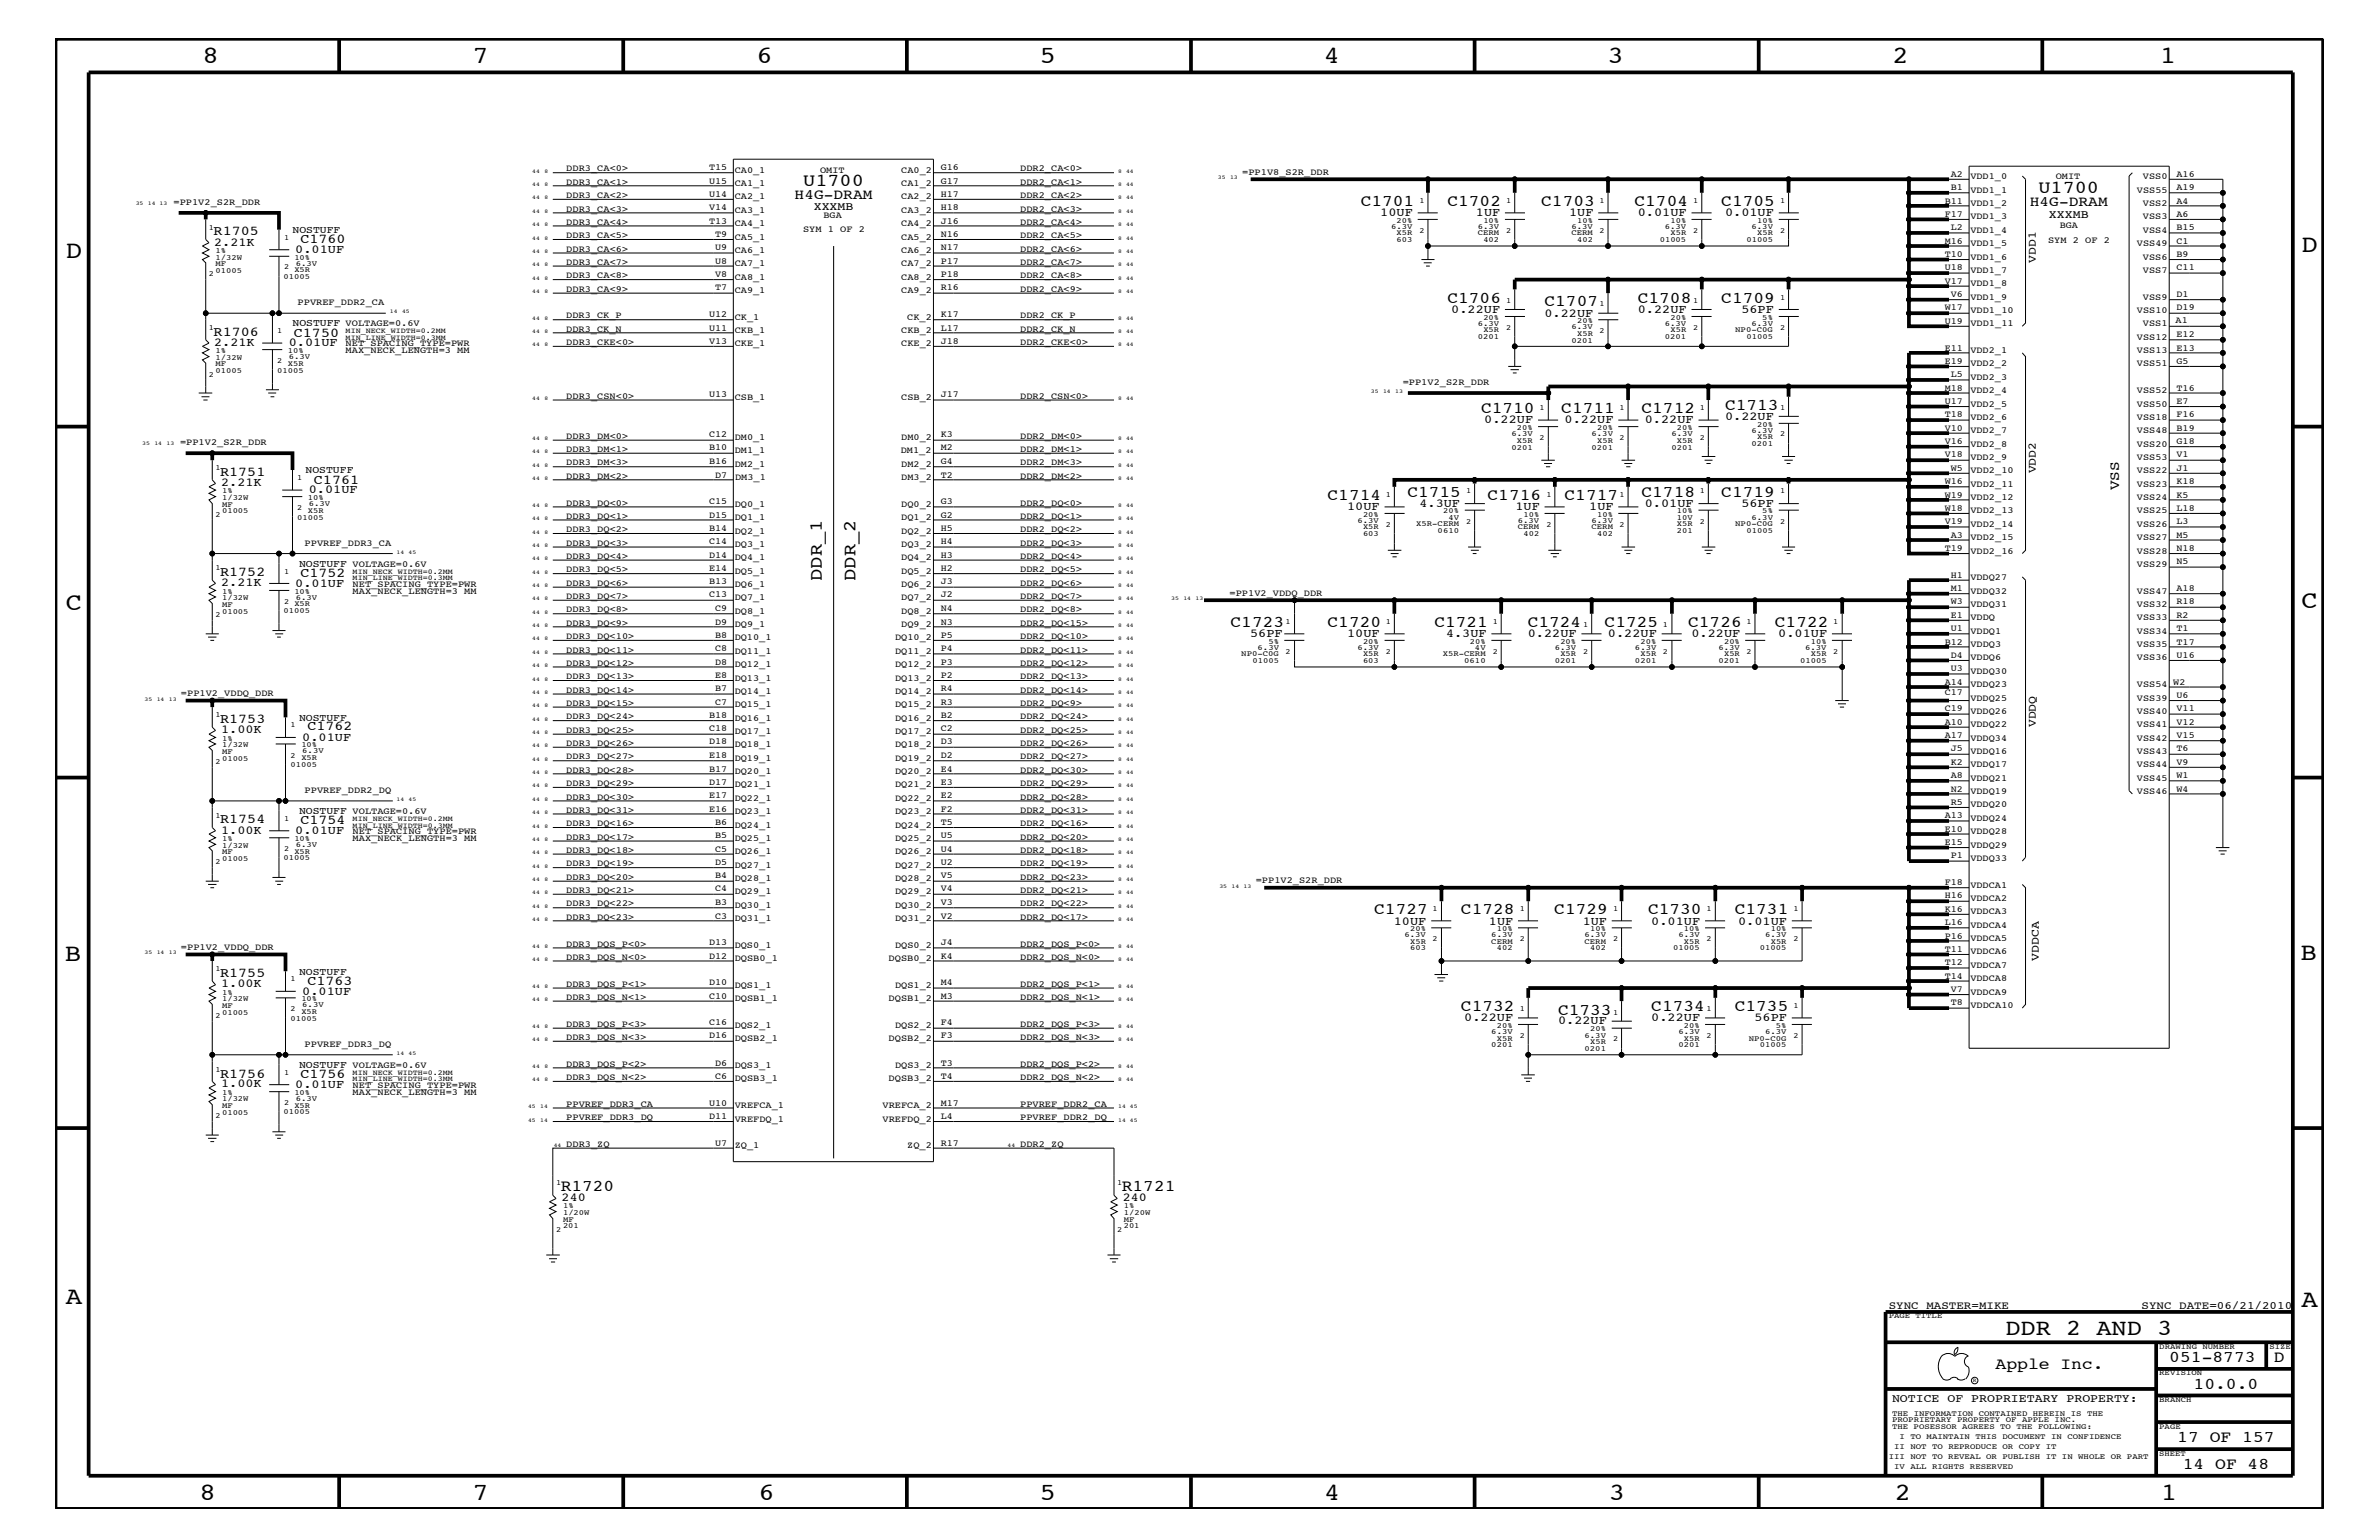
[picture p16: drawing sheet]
<svg xmlns="http://www.w3.org/2000/svg" width="432mm" height="279mm" viewBox="0 0 432 279" stroke-linecap="round" stroke-linejoin="round" font-family="sans-serif">
<defs><g id="words">
<g font-size="4.5">
<text x="36.7" y="11.5">8</text>
<text x="85.8" y="11.5">7</text>
<text x="137.3" y="11.5">6</text>
<text x="188.7" y="11.5">5</text>
<text x="240.3" y="11.5">4</text>
<text x="291.8" y="11.5">3</text>
<text x="343.5" y="11.5">2</text>
<text x="392" y="11.5">1</text>
<text x="11.9" y="46.8">D</text>
<text x="417.7" y="45.7">D</text>
<text x="11.9" y="110.6">C</text>
<text x="417.7" y="110.4">C</text>
<text x="11.8" y="174.3">B</text>
<text x="417.6" y="174.2">B</text>
<text x="11.9" y="236.7">A</text>
<text x="417.7" y="237.1">A</text>
<text x="36.2" y="272.1">8</text>
<text x="85.8" y="272.1">7</text>
<text x="137.7" y="272.1">6</text>
<text x="188.7" y="272.1">5</text>
<text x="240.4" y="272.1">4</text>
<text x="292" y="272.1">3</text>
<text x="343.9" y="272.1">2</text>
<text x="392.2" y="272.1">1</text>
</g>
<text font-size="4.1" x="364" y="242.3">DDR 2 AND 3</text>
<g font-size="3.3">
<text x="145.8" y="33.7">U1700</text>
<text x="370" y="35">U1700</text>
<text x="149.2" y="105.4" transform="rotate(-90 149.2 105.4)">DDR_1</text>
<text x="155.3" y="105.4" transform="rotate(-90 155.3 105.4)">DDR_2</text>
</g>
<g font-size="3">
<text x="247" y="37.4">C1701</text>
<text x="262.7" y="37.4">C1702</text>
<text x="279.7" y="37.4">C1703</text>
<text x="296.7" y="37.4">C1704</text>
<text x="312.4" y="37.4">C1705</text>
<text x="262.7" y="55">C1706</text>
<text x="280.3" y="55.6">C1707</text>
<text x="297.3" y="55">C1708</text>
<text x="312.4" y="55">C1709</text>
<text x="268.8" y="75">C1710</text>
<text x="283.4" y="75">C1711</text>
<text x="297.9" y="75">C1712</text>
<text x="313.1" y="74.4">C1713</text>
<text x="241" y="90.7">C1714</text>
<text x="255.4" y="90.1">C1715</text>
<text x="270" y="90.7">C1716</text>
<text x="284" y="90.7">C1717</text>
<text x="297.9" y="90.1">C1718</text>
<text x="312.4" y="90.1">C1719</text>
<text x="223.4" y="113.7">C1723</text>
<text x="241" y="113.7">C1720</text>
<text x="260.3" y="113.7">C1721</text>
<text x="277.3" y="113.7">C1724</text>
<text x="291.3" y="113.7">C1725</text>
<text x="306.4" y="113.7">C1726</text>
<text x="322.2" y="113.7">C1722</text>
<text x="249.4" y="165.9">C1727</text>
<text x="265.2" y="165.9">C1728</text>
<text x="282.1" y="165.9">C1729</text>
<text x="299.1" y="165.9">C1730</text>
<text x="314.9" y="165.9">C1731</text>
<text x="265.2" y="183.5">C1732</text>
<text x="282.8" y="184.1">C1733</text>
<text x="299.7" y="183.5">C1734</text>
<text x="314.9" y="183.5">C1735</text>
<text x="101.8" y="216.1">R1720</text>
<text x="203.6" y="216.1">R1721</text>
<text x="362.2" y="248.4">Apple Inc.</text>
<text x="393.7" y="247.1">051-8773</text>
<text x="398.1" y="252">10.0.0</text>
<text x="412.7" y="247.1">D</text>
<text x="395.2" y="261.6">17 OF 157</text>
<text x="396.2" y="266.6">14 OF 48</text>
</g>
<g font-size="2.6">
<text x="144.2" y="36.1">H4G-DRAM</text>
<text x="368.4" y="37.4">H4G-DRAM</text>
<text x="384.6" y="88.9" transform="rotate(-90 384.6 88.9)">VSS</text>
</g>
<g font-size="2.5">
<text x="38.8" y="42.7">R1705</text>
<text x="54.5" y="44.1">C1760</text>
<text x="38.8" y="60.9">R1706</text>
<text x="53.3" y="61.1">C1750</text>
<text x="40" y="86.4">R1751</text>
<text x="57" y="87.7">C1761</text>
<text x="40" y="104.6">R1752</text>
<text x="54.5" y="104.7">C1752</text>
<text x="40" y="131.3">R1753</text>
<text x="55.8" y="132.5">C1762</text>
<text x="40" y="149.4">R1754</text>
<text x="54.5" y="149.5">C1754</text>
<text x="40" y="177.3">R1755</text>
<text x="55.8" y="178.7">C1763</text>
<text x="40" y="195.5">R1756</text>
<text x="54.5" y="195.6">C1756</text>
</g>
<g font-size="2.2">
<text x="250.5" y="39.2">10UF</text>
<text x="267.9" y="39.2">1UF</text>
<text x="284.8" y="39.2">1UF</text>
<text x="297.3" y="39.2">0.01UF</text>
<text x="313.1" y="39.2">0.01UF</text>
<text x="38.9" y="44.6">2.21K</text>
<text x="53.6" y="45.9">0.01UF</text>
<text x="263.4" y="56.8">0.22UF</text>
<text x="280.3" y="57.4">0.22UF</text>
<text x="297.3" y="56.8">0.22UF</text>
<text x="316.1" y="56.8">56PF</text>
<text x="38.9" y="62.8">2.21K</text>
<text x="52.4" y="62.9">0.01UF</text>
<text x="269.4" y="76.8">0.22UF</text>
<text x="284" y="76.8">0.22UF</text>
<text x="298.5" y="76.8">0.22UF</text>
<text x="313.1" y="76.2">0.22UF</text>
<text x="40.1" y="88.2">2.21K</text>
<text x="56" y="89.5">0.01UF</text>
<text x="244.5" y="92.6">10UF</text>
<text x="257.6" y="92">4.3UF</text>
<text x="275.1" y="92.6">1UF</text>
<text x="288.5" y="92.6">1UF</text>
<text x="298.5" y="92">0.01UF</text>
<text x="316.1" y="92">56PF</text>
<text x="40.1" y="106.4">2.21K</text>
<text x="53.6" y="106.5">0.01UF</text>
<text x="226.9" y="115.6">56PF</text>
<text x="244.5" y="115.6">10UF</text>
<text x="262.5" y="115.6">4.3UF</text>
<text x="277.3" y="115.6">0.22UF</text>
<text x="291.8" y="115.6">0.22UF</text>
<text x="307" y="115.6">0.22UF</text>
<text x="322.8" y="115.6">0.01UF</text>
<text x="40.1" y="133">1.00K</text>
<text x="54.9" y="134.4">0.01UF</text>
<text x="40.1" y="151.2">1.00K</text>
<text x="53.6" y="151.3">0.01UF</text>
<text x="253" y="167.8">10UF</text>
<text x="270.3" y="167.8">1UF</text>
<text x="287.3" y="167.8">1UF</text>
<text x="299.7" y="167.8">0.01UF</text>
<text x="315.5" y="167.8">0.01UF</text>
<text x="40.1" y="179.1">1.00K</text>
<text x="54.9" y="180.5">0.01UF</text>
<text x="265.8" y="185.3">0.22UF</text>
<text x="282.8" y="185.9">0.22UF</text>
<text x="299.7" y="185.3">0.22UF</text>
<text x="318.4" y="185.3">56PF</text>
<text x="40.1" y="197.3">1.00K</text>
<text x="53.6" y="197.4">0.01UF</text>
<text x="101.9" y="217.9">240</text>
<text x="203.8" y="217.9">240</text>
</g>
<g font-size="2.1">
<text x="147.7" y="38">XXXMB</text>
<text x="371.9" y="39.6">XXXMB</text>
<text x="369.5" y="47.7" transform="rotate(-90 369.5 47.7)">VDD1</text>
<text x="369.5" y="85.9" transform="rotate(-90 369.5 85.9)">VDD2</text>
<text x="369.5" y="131.9" transform="rotate(-90 369.5 131.9)">VDDQ</text>
<text x="370.1" y="174.4" transform="rotate(-90 370.1 174.4)">VDDCA</text>
<text x="343.4" y="254.4">NOTICE OF PROPRIETARY PROPERTY:</text>
</g>
<g font-size="2">
<text x="342.8" y="237.4">SYNC_MASTER=MIKE</text>
<text x="388.7" y="237.4">SYNC_DATE=06/21/2010</text>
</g>
<g font-size="1.9">
<text x="53.1" y="42.3">NOSTUFF</text>
<text x="53.1" y="59.2">NOSTUFF VOLTAGE=0.6V</text>
<text x="55.5" y="85.9">NOSTUFF</text>
<text x="54.3" y="102.9">NOSTUFF VOLTAGE=0.6V</text>
<text x="54.3" y="130.8">NOSTUFF</text>
<text x="54.3" y="147.7">NOSTUFF VOLTAGE=0.6V</text>
<text x="54.3" y="176.8">NOSTUFF</text>
<text x="54.3" y="193.7">NOSTUFF VOLTAGE=0.6V</text>
</g>
<g font-size="1.7">
<text x="102.8" y="31.1">DDR3_CA&lt;0&gt;</text>
<text x="102.8" y="33.6">DDR3_CA&lt;1&gt;</text>
<text x="102.8" y="35.9">DDR3_CA&lt;2&gt;</text>
<text x="128.7" y="30.8">T15</text>
<text x="128.7" y="33.3">U15</text>
<text x="128.7" y="35.7">U14</text>
<text x="133.4" y="33.7">CA1_1</text>
<text x="133.4" y="31.4">CA0_1</text>
<text x="148.8" y="31.4">OMIT</text>
<text x="163.6" y="33.7">CA1_2</text>
<text x="163.6" y="31.4">CA0_2</text>
<text x="170.8" y="30.8">G16</text>
<text x="170.8" y="33.3">G17</text>
<text x="170.8" y="35.7">H17</text>
<text x="185.2" y="31.1">DDR2_CA&lt;0&gt;</text>
<text x="185.2" y="33.6">DDR2_CA&lt;1&gt;</text>
<text x="185.2" y="35.9">DDR2_CA&lt;2&gt;</text>
<text x="225.5" y="31.7">=PP1V8_S2R_DDR</text>
<text x="354.1" y="32">A2</text>
<text x="354.1" y="34.5">B1</text>
<text x="357.6" y="35">VDD1_1</text>
<text x="357.6" y="32.5">VDD1_0</text>
<text x="373.1" y="32.5">OMIT</text>
<text x="387.9" y="35">VSS55</text>
<text x="389" y="32.5">VSS0</text>
<text x="395.1" y="32">A16</text>
<text x="395.1" y="34.5">A19</text>
<text x="31.5" y="37.2">=PP1V2_S2R_DDR</text>
<text x="102.8" y="38.4">DDR3_CA&lt;3&gt;</text>
<text x="102.8" y="40.8">DDR3_CA&lt;4&gt;</text>
<text x="128.7" y="38.1">V14</text>
<text x="128.7" y="40.6">T13</text>
<text x="133.4" y="41">CA4_1</text>
<text x="133.4" y="38.6">CA3_1</text>
<text x="133.4" y="36.2">CA2_1</text>
<text x="149.5" y="39.6">BGA</text>
<text x="163.6" y="41">CA4_2</text>
<text x="163.6" y="38.6">CA3_2</text>
<text x="163.6" y="36.2">CA2_2</text>
<text x="170.8" y="38.1">H18</text>
<text x="170.8" y="40.6">J16</text>
<text x="185.2" y="38.4">DDR2_CA&lt;3&gt;</text>
<text x="185.2" y="40.8">DDR2_CA&lt;4&gt;</text>
<text x="353" y="36.9">B11</text>
<text x="353" y="39.3">F17</text>
<text x="354.1" y="41.8">L2</text>
<text x="357.6" y="39.8">VDD1_3</text>
<text x="357.6" y="37.4">VDD1_2</text>
<text x="373.8" y="41.4">BGA</text>
<text x="389" y="39.8">VSS3</text>
<text x="389" y="37.4">VSS2</text>
<text x="395.1" y="36.9">A4</text>
<text x="395.1" y="39.3">A6</text>
<text x="395.1" y="41.8">B15</text>
<text x="102.8" y="43.2">DDR3_CA&lt;5&gt;</text>
<text x="102.8" y="45.7">DDR3_CA&lt;6&gt;</text>
<text x="129.8" y="43">T9</text>
<text x="129.8" y="45.4">U9</text>
<text x="129.8" y="47.9">U8</text>
<text x="133.4" y="45.9">CA6_1</text>
<text x="133.4" y="43.5">CA5_1</text>
<text x="145.8" y="42.1">SYM 1 OF 2</text>
<text x="163.6" y="45.9">CA6_2</text>
<text x="163.6" y="43.5">CA5_2</text>
<text x="170.8" y="43">N16</text>
<text x="170.8" y="45.4">N17</text>
<text x="170.8" y="47.9">P17</text>
<text x="185.2" y="43.2">DDR2_CA&lt;5&gt;</text>
<text x="185.2" y="45.7">DDR2_CA&lt;6&gt;</text>
<text x="353" y="44.2">M16</text>
<text x="353" y="46.6">T10</text>
<text x="357.6" y="44.6">VDD1_5</text>
<text x="357.6" y="47.1">VDD1_6</text>
<text x="357.6" y="42.3">VDD1_4</text>
<text x="371.7" y="44.1">SYM 2 OF 2</text>
<text x="387.9" y="44.6">VSS49</text>
<text x="389" y="47.1">VSS6</text>
<text x="389" y="42.3">VSS4</text>
<text x="395.1" y="44.2">C1</text>
<text x="395.1" y="46.6">B9</text>
<text x="102.8" y="50.5">DDR3_CA&lt;8&gt;</text>
<text x="102.8" y="48">DDR3_CA&lt;7&gt;</text>
<text x="102.8" y="52.9">DDR3_CA&lt;9&gt;</text>
<text x="129.8" y="50.2">V8</text>
<text x="129.8" y="52.7">T7</text>
<text x="133.4" y="53.2">CA9_1</text>
<text x="133.4" y="50.7">CA8_1</text>
<text x="133.4" y="48.3">CA7_1</text>
<text x="163.6" y="48.3">CA7_2</text>
<text x="163.6" y="50.7">CA8_2</text>
<text x="163.6" y="53.2">CA9_2</text>
<text x="170.8" y="50.2">P18</text>
<text x="170.8" y="52.7">R16</text>
<text x="185.2" y="52.9">DDR2_CA&lt;9&gt;</text>
<text x="185.2" y="50.5">DDR2_CA&lt;8&gt;</text>
<text x="185.2" y="48">DDR2_CA&lt;7&gt;</text>
<text x="353" y="49.1">U18</text>
<text x="353" y="51.5">V17</text>
<text x="354.1" y="53.9">V6</text>
<text x="357.6" y="51.9">VDD1_8</text>
<text x="357.6" y="49.6">VDD1_7</text>
<text x="389" y="49.6">VSS7</text>
<text x="395.1" y="49.1">C11</text>
<text x="395.1" y="53.9">D1</text>
<text x="54" y="55.3">PPVREF_DDR2_CA</text>
<text x="102.8" y="57.8">DDR3_CK_P</text>
<text x="128.7" y="57.5">U12</text>
<text x="128.7" y="60">U11</text>
<text x="133.4" y="58">CK_1</text>
<text x="164.7" y="58">CK_2</text>
<text x="170.8" y="57.5">K17</text>
<text x="170.8" y="60">L17</text>
<text x="185.2" y="57.8">DDR2_CK_P</text>
<text x="353" y="56.3">W17</text>
<text x="353" y="58.7">U19</text>
<text x="357.6" y="59.2">VDD1_11</text>
<text x="357.6" y="56.8">VDD1_10</text>
<text x="357.6" y="54.4">VDD1_9</text>
<text x="387.9" y="56.8">VSS10</text>
<text x="389" y="54.4">VSS9</text>
<text x="389" y="59.2">VSS1</text>
<text x="394.9" y="58.6">A1</text>
<text x="395.1" y="56.3">D19</text>
<text x="62.7" y="62.9">NET_SPACING_TYPE=PWR</text>
<text x="62.7" y="64">MAX_NECK_LENGTH=3 MM</text>
<text x="102.8" y="62.6">DDR3_CKE&lt;0&gt;</text>
<text x="102.8" y="60.2">DDR3_CK_N</text>
<text x="128.7" y="62.3">V13</text>
<text x="133.4" y="62.9">CKE_1</text>
<text x="133.4" y="60.4">CKB_1</text>
<text x="163.6" y="60.4">CKB_2</text>
<text x="163.6" y="62.9">CKE_2</text>
<text x="170.8" y="62.3">J18</text>
<text x="185.2" y="62.6">DDR2_CKE&lt;0&gt;</text>
<text x="185.2" y="60.2">DDR2_CK_N</text>
<text x="353" y="63.6">E11</text>
<text x="353" y="66">E19</text>
<text x="357.6" y="64">VDD2_1</text>
<text x="387.9" y="64">VSS13</text>
<text x="387.9" y="61.7">VSS12</text>
<text x="395.1" y="61.2">E12</text>
<text x="395.1" y="63.6">E13</text>
<text x="395.1" y="66">G5</text>
<text x="254.6" y="69.9">=PP1V2_S2R_DDR</text>
<text x="353" y="70.9">M18</text>
<text x="354.1" y="68.4">L5</text>
<text x="357.6" y="68.9">VDD2_3</text>
<text x="357.6" y="66.5">VDD2_2</text>
<text x="357.6" y="71.3">VDD2_4</text>
<text x="387.9" y="66.5">VSS51</text>
<text x="387.9" y="71.3">VSS52</text>
<text x="395.1" y="70.9">T16</text>
<text x="102.8" y="72.3">DDR3_CSN&lt;0&gt;</text>
<text x="128.7" y="72.1">U13</text>
<text x="133.4" y="72.6">CSB_1</text>
<text x="163.6" y="72.6">CSB_2</text>
<text x="170.8" y="72.1">J17</text>
<text x="185.2" y="72.3">DDR2_CSN&lt;0&gt;</text>
<text x="353" y="73.3">U17</text>
<text x="353" y="75.7">T18</text>
<text x="357.6" y="76.2">VDD2_6</text>
<text x="357.6" y="73.8">VDD2_5</text>
<text x="387.9" y="76.2">VSS18</text>
<text x="387.9" y="73.8">VSS50</text>
<text x="395.1" y="75.7">F16</text>
<text x="395.1" y="73.3">E7</text>
<text x="32.7" y="80.8">=PP1V2_S2R_DDR</text>
<text x="102.8" y="82">DDR3_DM&lt;1&gt;</text>
<text x="102.8" y="79.6">DDR3_DM&lt;0&gt;</text>
<text x="128.7" y="79.4">C12</text>
<text x="128.7" y="81.7">B10</text>
<text x="133.3" y="79.9">DM0_1</text>
<text x="133.3" y="82.2">DM1_1</text>
<text x="163.5" y="82.2">DM1_2</text>
<text x="163.6" y="79.9">DM0_2</text>
<text x="170.8" y="79.4">K3</text>
<text x="170.8" y="81.7">M2</text>
<text x="185.2" y="82">DDR2_DM&lt;1&gt;</text>
<text x="185.2" y="79.6">DDR2_DM&lt;0&gt;</text>
<text x="353" y="78.2">V10</text>
<text x="353" y="80.5">V16</text>
<text x="353" y="83">V18</text>
<text x="357.6" y="78.6">VDD2_7</text>
<text x="357.6" y="83.5">VDD2_9</text>
<text x="357.6" y="81.1">VDD2_8</text>
<text x="387.9" y="81.1">VSS20</text>
<text x="387.9" y="83.5">VSS53</text>
<text x="387.9" y="78.6">VSS48</text>
<text x="395.1" y="80.5">G18</text>
<text x="395.1" y="78.2">B19</text>
<text x="395.1" y="83">V1</text>
<text x="102.8" y="86.9">DDR3_DM&lt;2&gt;</text>
<text x="102.8" y="84.4">DDR3_DM&lt;3&gt;</text>
<text x="128.7" y="84.2">B16</text>
<text x="129.8" y="86.6">D7</text>
<text x="133.3" y="84.7">DM2_1</text>
<text x="133.4" y="87.1">DM3_1</text>
<text x="163.6" y="84.7">DM2_2</text>
<text x="163.6" y="87.1">DM3_2</text>
<text x="170.8" y="84.2">G4</text>
<text x="170.8" y="86.6">T2</text>
<text x="185.2" y="86.9">DDR2_DM&lt;2&gt;</text>
<text x="185.2" y="84.4">DDR2_DM&lt;3&gt;</text>
<text x="353" y="87.8">W16</text>
<text x="354.1" y="85.4">W5</text>
<text x="357.6" y="85.9">VDD2_10</text>
<text x="357.6" y="88.3">VDD2_11</text>
<text x="387.9" y="88.3">VSS23</text>
<text x="387.9" y="85.9">VSS22</text>
<text x="395.1" y="85.4">J1</text>
<text x="395.1" y="87.8">K18</text>
<text x="102.8" y="94.2">DDR3_DQ&lt;1&gt;</text>
<text x="102.8" y="91.7">DDR3_DQ&lt;0&gt;</text>
<text x="128.7" y="91.5">C15</text>
<text x="128.7" y="93.9">D15</text>
<text x="133.4" y="92">DQ0_1</text>
<text x="133.4" y="94.3">DQ1_1</text>
<text x="163.6" y="94.3">DQ1_2</text>
<text x="163.6" y="92">DQ0_2</text>
<text x="170.8" y="91.5">G3</text>
<text x="170.8" y="93.9">G2</text>
<text x="185.2" y="91.7">DDR2_DQ&lt;0&gt;</text>
<text x="185.2" y="94.2">DDR2_DQ&lt;1&gt;</text>
<text x="353" y="90.3">W19</text>
<text x="353" y="92.7">W18</text>
<text x="353" y="95.1">V19</text>
<text x="357.6" y="93.2">VDD2_13</text>
<text x="357.6" y="95.6">VDD2_14</text>
<text x="357.6" y="90.7">VDD2_12</text>
<text x="387.9" y="95.6">VSS26</text>
<text x="387.9" y="93.2">VSS25</text>
<text x="387.9" y="90.7">VSS24</text>
<text x="395.1" y="90.3">K5</text>
<text x="395.1" y="92.7">L18</text>
<text x="395.1" y="95.1">L3</text>
<text x="55.3" y="99">PPVREF_DDR3_CA</text>
<text x="102.8" y="101.4">DDR3_DQ&lt;4&gt;</text>
<text x="102.8" y="99">DDR3_DQ&lt;3&gt;</text>
<text x="102.8" y="96.5">DDR3_DQ&lt;2&gt;</text>
<text x="128.7" y="96.3">B14</text>
<text x="128.7" y="98.8">C14</text>
<text x="128.7" y="101.2">D14</text>
<text x="133.4" y="96.8">DQ2_1</text>
<text x="133.4" y="99.3">DQ3_1</text>
<text x="133.4" y="101.6">DQ4_1</text>
<text x="163.6" y="96.8">DQ2_2</text>
<text x="163.6" y="101.6">DQ4_2</text>
<text x="163.6" y="99.3">DQ3_2</text>
<text x="170.8" y="96.3">H5</text>
<text x="170.8" y="98.8">H4</text>
<text x="170.8" y="101.2">H3</text>
<text x="185.2" y="101.4">DDR2_DQ&lt;4&gt;</text>
<text x="185.2" y="96.5">DDR2_DQ&lt;2&gt;</text>
<text x="185.2" y="99">DDR2_DQ&lt;3&gt;</text>
<text x="353" y="99.9">T19</text>
<text x="354.1" y="97.6">A3</text>
<text x="357.6" y="100.4">VDD2_16</text>
<text x="357.6" y="98">VDD2_15</text>
<text x="387.9" y="100.4">VSS28</text>
<text x="387.9" y="98">VSS27</text>
<text x="395.1" y="97.6">M5</text>
<text x="395.1" y="99.9">N18</text>
<text x="64" y="106.5">NET_SPACING_TYPE=PWR</text>
<text x="64" y="107.7">MAX_NECK_LENGTH=3 MM</text>
<text x="102.8" y="106.3">DDR3_DQ&lt;6&gt;</text>
<text x="102.8" y="103.8">DDR3_DQ&lt;5&gt;</text>
<text x="128.7" y="103.6">E14</text>
<text x="128.7" y="106">B13</text>
<text x="133.4" y="104.1">DQ5_1</text>
<text x="133.4" y="106.5">DQ6_1</text>
<text x="163.6" y="106.5">DQ6_2</text>
<text x="163.6" y="104.1">DQ5_2</text>
<text x="170.8" y="103.6">H2</text>
<text x="170.8" y="106">J3</text>
<text x="185.2" y="106.3">DDR2_DQ&lt;6&gt;</text>
<text x="185.2" y="103.8">DDR2_DQ&lt;5&gt;</text>
<text x="354.1" y="104.8">H1</text>
<text x="354.1" y="107.2">M1</text>
<text x="357.6" y="105.3">VDDQ27</text>
<text x="357.6" y="107.7">VDDQ32</text>
<text x="387.9" y="102.9">VSS29</text>
<text x="387.9" y="107.7">VSS47</text>
<text x="395.1" y="102.4">N5</text>
<text x="395.1" y="107.2">A18</text>
<text x="102.8" y="108.7">DDR3_DQ&lt;7&gt;</text>
<text x="102.8" y="111.1">DDR3_DQ&lt;8&gt;</text>
<text x="102.8" y="113.6">DDR3_DQ&lt;9&gt;</text>
<text x="128.7" y="108.4">C13</text>
<text x="129.8" y="110.9">C9</text>
<text x="129.8" y="113.3">D9</text>
<text x="133.4" y="113.7">DQ9_1</text>
<text x="133.4" y="108.9">DQ7_1</text>
<text x="133.4" y="111.4">DQ8_1</text>
<text x="163.6" y="111.4">DQ8_2</text>
<text x="163.6" y="113.7">DQ9_2</text>
<text x="163.6" y="108.9">DQ7_2</text>
<text x="170.8" y="108.4">J2</text>
<text x="170.8" y="110.9">N4</text>
<text x="170.8" y="113.3">N3</text>
<text x="185.2" y="108.7">DDR2_DQ&lt;7&gt;</text>
<text x="185.2" y="111.1">DDR2_DQ&lt;8&gt;</text>
<text x="185.2" y="113.6">DDR2_DQ&lt;15&gt;</text>
<text x="223.2" y="108.1">=PP1V2_VDDQ_DDR</text>
<text x="354.1" y="112">E1</text>
<text x="354.1" y="109.7">W3</text>
<text x="357.6" y="112.6">VDDQ</text>
<text x="357.6" y="110.2">VDDQ31</text>
<text x="387.9" y="110.2">VSS32</text>
<text x="387.9" y="112.6">VSS33</text>
<text x="395.1" y="109.7">R18</text>
<text x="395.1" y="112">R2</text>
<text x="102.8" y="118.4">DDR3_DQ&lt;11&gt;</text>
<text x="102.8" y="115.9">DDR3_DQ&lt;10&gt;</text>
<text x="129.8" y="115.7">B8</text>
<text x="129.8" y="118.1">C8</text>
<text x="133.4" y="118.6">DQ11_1</text>
<text x="133.4" y="116.2">DQ10_1</text>
<text x="162.5" y="118.6">DQ11_2</text>
<text x="162.5" y="116.2">DQ10_2</text>
<text x="170.8" y="115.7">P5</text>
<text x="170.8" y="118.1">P4</text>
<text x="185.2" y="115.9">DDR2_DQ&lt;10&gt;</text>
<text x="185.2" y="118.4">DDR2_DQ&lt;11&gt;</text>
<text x="353" y="117">B12</text>
<text x="354.1" y="114.5">U1</text>
<text x="354.1" y="119.3">D4</text>
<text x="357.6" y="119.8">VDDQ6</text>
<text x="357.6" y="115">VDDQ1</text>
<text x="357.6" y="117.4">VDDQ3</text>
<text x="387.9" y="115">VSS34</text>
<text x="387.9" y="119.8">VSS36</text>
<text x="387.9" y="117.4">VSS35</text>
<text x="395.1" y="114.5">T1</text>
<text x="395.1" y="117">T17</text>
<text x="395.1" y="119.3">U16</text>
<text x="102.8" y="125.7">DDR3_DQ&lt;14&gt;</text>
<text x="102.8" y="120.8">DDR3_DQ&lt;12&gt;</text>
<text x="102.8" y="123.2">DDR3_DQ&lt;13&gt;</text>
<text x="129.8" y="120.6">D8</text>
<text x="129.8" y="123">E8</text>
<text x="129.8" y="125.4">B7</text>
<text x="133.4" y="121">DQ12_1</text>
<text x="133.4" y="125.9">DQ14_1</text>
<text x="133.4" y="123.5">DQ13_1</text>
<text x="162.5" y="121">DQ12_2</text>
<text x="162.5" y="123.5">DQ13_2</text>
<text x="162.5" y="125.9">DQ14_2</text>
<text x="170.8" y="120.6">P3</text>
<text x="170.8" y="123">P2</text>
<text x="170.8" y="125.4">R4</text>
<text x="185.2" y="125.7">DDR2_DQ&lt;14&gt;</text>
<text x="185.2" y="123.2">DDR2_DQ&lt;13&gt;</text>
<text x="185.2" y="120.8">DDR2_DQ&lt;12&gt;</text>
<text x="353" y="124.2">A14</text>
<text x="354.1" y="121.8">U3</text>
<text x="357.6" y="124.7">VDDQ23</text>
<text x="357.6" y="122.3">VDDQ30</text>
<text x="387.9" y="124.7">VSS54</text>
<text x="394.5" y="124.2">W2</text>
<text x="32.9" y="126.3">=PP1V2_VDDQ_DDR</text>
<text x="102.8" y="128">DDR3_DQ&lt;15&gt;</text>
<text x="102.8" y="130.5">DDR3_DQ&lt;24&gt;</text>
<text x="128.7" y="130.2">B18</text>
<text x="129.8" y="127.9">C7</text>
<text x="133.4" y="130.8">DQ16_1</text>
<text x="133.4" y="128.3">DQ15_1</text>
<text x="162.5" y="130.8">DQ16_2</text>
<text x="162.5" y="128.3">DQ15_2</text>
<text x="170.8" y="127.9">R3</text>
<text x="170.8" y="130.2">B2</text>
<text x="185.2" y="128">DDR2_DQ&lt;9&gt;</text>
<text x="185.2" y="130.5">DDR2_DQ&lt;24&gt;</text>
<text x="353" y="131.5">A10</text>
<text x="353" y="126">C17</text>
<text x="353" y="129.1">C19</text>
<text x="357.6" y="131.9">VDDQ22</text>
<text x="357.6" y="129.6">VDDQ26</text>
<text x="357.6" y="127.1">VDDQ25</text>
<text x="387.9" y="131.9">VSS41</text>
<text x="387.9" y="129.6">VSS40</text>
<text x="387.9" y="127.1">VSS39</text>
<text x="395.1" y="126.6">U6</text>
<text x="395.1" y="129.1">V11</text>
<text x="395.1" y="131.5">V12</text>
<text x="102.8" y="133">DDR3_DQ&lt;25&gt;</text>
<text x="102.8" y="135.3">DDR3_DQ&lt;26&gt;</text>
<text x="102.8" y="137.8">DDR3_DQ&lt;27&gt;</text>
<text x="128.7" y="132.7">C18</text>
<text x="128.7" y="135.1">D18</text>
<text x="128.7" y="137.5">E18</text>
<text x="133.4" y="135.6">DQ18_1</text>
<text x="133.4" y="133.2">DQ17_1</text>
<text x="162.5" y="135.6">DQ18_2</text>
<text x="162.5" y="133.2">DQ17_2</text>
<text x="170.8" y="132.7">C2</text>
<text x="170.8" y="135.1">D3</text>
<text x="170.8" y="137.5">D2</text>
<text x="185.2" y="133">DDR2_DQ&lt;25&gt;</text>
<text x="185.2" y="135.3">DDR2_DQ&lt;26&gt;</text>
<text x="185.2" y="137.8">DDR2_DQ&lt;27&gt;</text>
<text x="353" y="133.9">A17</text>
<text x="354.1" y="136.3">J5</text>
<text x="357.6" y="136.8">VDDQ16</text>
<text x="357.6" y="134.4">VDDQ34</text>
<text x="387.9" y="134.4">VSS42</text>
<text x="387.9" y="136.9">VSS43</text>
<text x="395.1" y="133.9">V15</text>
<text x="395.1" y="136.3">T6</text>
<text x="55.3" y="143.9">PPVREF_DDR2_DQ</text>
<text x="102.8" y="142.6">DDR3_DQ&lt;29&gt;</text>
<text x="102.8" y="140.2">DDR3_DQ&lt;28&gt;</text>
<text x="128.7" y="140">B17</text>
<text x="128.7" y="142.4">D17</text>
<text x="133.4" y="142.9">DQ21_1</text>
<text x="133.4" y="140.4">DQ20_1</text>
<text x="133.4" y="138">DQ19_1</text>
<text x="162.5" y="142.9">DQ21_2</text>
<text x="162.5" y="140.4">DQ20_2</text>
<text x="162.5" y="138">DQ19_2</text>
<text x="170.8" y="140">E4</text>
<text x="170.8" y="142.4">E3</text>
<text x="185.2" y="140.2">DDR2_DQ&lt;30&gt;</text>
<text x="185.2" y="142.6">DDR2_DQ&lt;29&gt;</text>
<text x="354.1" y="138.7">K2</text>
<text x="354.1" y="143.6">N2</text>
<text x="354.1" y="141.2">A8</text>
<text x="357.6" y="139.2">VDDQ17</text>
<text x="357.6" y="141.7">VDDQ21</text>
<text x="387.9" y="139.2">VSS44</text>
<text x="387.9" y="141.7">VSS45</text>
<text x="395.1" y="138.7">V9</text>
<text x="395.1" y="141.2">W1</text>
<text x="395.1" y="143.6">W4</text>
<text x="102.8" y="149.9">DDR3_DQ&lt;16&gt;</text>
<text x="102.8" y="147.5">DDR3_DQ&lt;31&gt;</text>
<text x="102.8" y="145.1">DDR3_DQ&lt;30&gt;</text>
<text x="128.7" y="144.8">E17</text>
<text x="128.7" y="147.3">E16</text>
<text x="129.8" y="149.6">B6</text>
<text x="133.4" y="145.3">DQ22_1</text>
<text x="133.4" y="147.7">DQ23_1</text>
<text x="162.5" y="147.7">DQ23_2</text>
<text x="162.5" y="145.3">DQ22_2</text>
<text x="170.8" y="144.8">E2</text>
<text x="170.8" y="147.3">F2</text>
<text x="170.8" y="149.6">T5</text>
<text x="185.2" y="145.1">DDR2_DQ&lt;28&gt;</text>
<text x="185.2" y="147.5">DDR2_DQ&lt;31&gt;</text>
<text x="185.2" y="149.9">DDR2_DQ&lt;16&gt;</text>
<text x="353" y="148.4">A13</text>
<text x="354.1" y="146">R5</text>
<text x="357.6" y="144">VDDQ19</text>
<text x="357.6" y="149">VDDQ24</text>
<text x="357.6" y="146.5">VDDQ20</text>
<text x="387.9" y="144">VSS46</text>
<text x="64" y="151.3">NET_SPACING_TYPE=PWR</text>
<text x="64" y="152.6">MAX_NECK_LENGTH=3 MM</text>
<text x="102.8" y="152.3">DDR3_DQ&lt;17&gt;</text>
<text x="102.8" y="154.7">DDR3_DQ&lt;18&gt;</text>
<text x="129.8" y="152.1">B5</text>
<text x="129.8" y="154.5">C5</text>
<text x="133.4" y="150.1">DQ24_1</text>
<text x="133.4" y="155">DQ26_1</text>
<text x="133.4" y="152.6">DQ25_1</text>
<text x="162.5" y="155">DQ26_2</text>
<text x="162.5" y="152.6">DQ25_2</text>
<text x="162.5" y="150.1">DQ24_2</text>
<text x="170.8" y="152.1">U5</text>
<text x="170.8" y="154.5">U4</text>
<text x="185.2" y="152.3">DDR2_DQ&lt;20&gt;</text>
<text x="185.2" y="154.7">DDR2_DQ&lt;18&gt;</text>
<text x="353" y="150.9">E10</text>
<text x="353" y="153.3">E15</text>
<text x="354.1" y="155.7">P1</text>
<text x="357.6" y="151.3">VDDQ28</text>
<text x="357.6" y="153.8">VDDQ29</text>
<text x="102.8" y="157.2">DDR3_DQ&lt;19&gt;</text>
<text x="102.8" y="159.6">DDR3_DQ&lt;20&gt;</text>
<text x="102.8" y="162">DDR3_DQ&lt;21&gt;</text>
<text x="129.8" y="156.9">D5</text>
<text x="129.8" y="159.4">B4</text>
<text x="129.8" y="161.7">C4</text>
<text x="133.4" y="159.9">DQ28_1</text>
<text x="133.4" y="157.4">DQ27_1</text>
<text x="162.5" y="159.9">DQ28_2</text>
<text x="162.5" y="157.4">DQ27_2</text>
<text x="170.8" y="156.9">U2</text>
<text x="170.8" y="159.4">V5</text>
<text x="170.8" y="161.7">V4</text>
<text x="185.2" y="157.2">DDR2_DQ&lt;19&gt;</text>
<text x="185.2" y="159.6">DDR2_DQ&lt;23&gt;</text>
<text x="185.2" y="162">DDR2_DQ&lt;21&gt;</text>
<text x="227.9" y="160.2">=PP1V2_S2R_DDR</text>
<text x="353" y="160.6">F18</text>
<text x="357.6" y="156.2">VDDQ33</text>
<text x="357.6" y="161.1">VDDCA1</text>
<text x="102.8" y="164.5">DDR3_DQ&lt;22&gt;</text>
<text x="102.8" y="166.9">DDR3_DQ&lt;23&gt;</text>
<text x="129.8" y="164.2">B3</text>
<text x="129.8" y="166.7">C3</text>
<text x="133.4" y="167.1">DQ31_1</text>
<text x="133.4" y="164.7">DQ30_1</text>
<text x="133.4" y="162.2">DQ29_1</text>
<text x="162.5" y="167.1">DQ31_2</text>
<text x="162.5" y="162.2">DQ29_2</text>
<text x="162.5" y="164.7">DQ30_2</text>
<text x="170.8" y="164.2">V3</text>
<text x="170.8" y="166.7">V2</text>
<text x="185.2" y="164.5">DDR2_DQ&lt;22&gt;</text>
<text x="185.2" y="166.9">DDR2_DQ&lt;17&gt;</text>
<text x="353" y="163">H16</text>
<text x="353" y="165.4">K16</text>
<text x="353" y="167.8">L16</text>
<text x="357.6" y="163.5">VDDCA2</text>
<text x="357.6" y="165.9">VDDCA3</text>
<text x="32.9" y="172.3">=PP1V2_VDDQ_DDR</text>
<text x="102.8" y="171.7">DDR3_DQS_P&lt;0&gt;</text>
<text x="128.7" y="171.5">D13</text>
<text x="128.7" y="173.9">D12</text>
<text x="133.4" y="172">DQS0_1</text>
<text x="162.5" y="172">DQS0_2</text>
<text x="170.8" y="171.5">J4</text>
<text x="170.8" y="173.9">K4</text>
<text x="185.2" y="171.7">DDR2_DQS_P&lt;0&gt;</text>
<text x="353" y="170.3">P16</text>
<text x="353" y="172.7">T11</text>
<text x="357.6" y="168.3">VDDCA4</text>
<text x="357.6" y="170.7">VDDCA5</text>
<text x="357.6" y="173.2">VDDCA6</text>
<text x="102.8" y="179">DDR3_DQS_P&lt;1&gt;</text>
<text x="102.8" y="174.2">DDR3_DQS_N&lt;0&gt;</text>
<text x="128.7" y="178.8">D10</text>
<text x="133.4" y="179.3">DQS1_1</text>
<text x="133.4" y="174.4">DQSB0_1</text>
<text x="161.3" y="174.4">DQSB0_2</text>
<text x="162.5" y="179.3">DQS1_2</text>
<text x="170.8" y="178.8">M4</text>
<text x="185.2" y="179">DDR2_DQS_P&lt;1&gt;</text>
<text x="185.2" y="174.2">DDR2_DQS_N&lt;0&gt;</text>
<text x="353" y="175.1">T12</text>
<text x="353" y="177.6">T14</text>
<text x="354.1" y="179.9">V7</text>
<text x="357.6" y="175.6">VDDCA7</text>
<text x="357.6" y="178">VDDCA8</text>
<text x="102.8" y="181.4">DDR3_DQS_N&lt;1&gt;</text>
<text x="128.7" y="181.2">C10</text>
<text x="133.4" y="181.6">DQSB1_1</text>
<text x="161.3" y="181.6">DQSB1_2</text>
<text x="170.8" y="181.2">M3</text>
<text x="185.2" y="181.4">DDR2_DQS_N&lt;1&gt;</text>
<text x="354.1" y="182.4">T8</text>
<text x="357.6" y="182.9">VDDCA10</text>
<text x="357.6" y="180.5">VDDCA9</text>
<text x="55.3" y="189.9">PPVREF_DDR3_DQ</text>
<text x="102.8" y="186.3">DDR3_DQS_P&lt;3&gt;</text>
<text x="102.8" y="188.7">DDR3_DQS_N&lt;3&gt;</text>
<text x="128.7" y="186">C16</text>
<text x="128.7" y="188.4">D16</text>
<text x="133.4" y="186.5">DQS2_1</text>
<text x="133.4" y="188.9">DQSB2_1</text>
<text x="161.3" y="188.9">DQSB2_2</text>
<text x="162.5" y="186.5">DQS2_2</text>
<text x="170.8" y="186">F4</text>
<text x="170.8" y="188.4">F3</text>
<text x="185.2" y="186.3">DDR2_DQS_P&lt;3&gt;</text>
<text x="185.2" y="188.7">DDR2_DQS_N&lt;3&gt;</text>
<text x="64" y="197.4">NET_SPACING_TYPE=PWR</text>
<text x="102.8" y="193.6">DDR3_DQS_P&lt;2&gt;</text>
<text x="102.8" y="195.9">DDR3_DQS_N&lt;2&gt;</text>
<text x="129.8" y="193.3">D6</text>
<text x="129.8" y="195.7">C6</text>
<text x="133.4" y="193.7">DQS3_1</text>
<text x="133.4" y="196.2">DQSB3_1</text>
<text x="161.3" y="196.2">DQSB3_2</text>
<text x="162.5" y="193.7">DQS3_2</text>
<text x="170.8" y="193.3">T3</text>
<text x="170.8" y="195.7">T4</text>
<text x="185.2" y="193.6">DDR2_DQS_P&lt;2&gt;</text>
<text x="185.2" y="195.9">DDR2_DQS_N&lt;2&gt;</text>
<text x="64" y="198.7">MAX_NECK_LENGTH=3 MM</text>
<text x="102.8" y="200.9">PPVREF_DDR3_CA</text>
<text x="102.8" y="203.2">PPVREF_DDR3_DQ</text>
<text x="128.7" y="200.6">U10</text>
<text x="128.7" y="203">D11</text>
<text x="133.4" y="201">VREFCA_1</text>
<text x="133.4" y="203.5">VREFDQ_1</text>
<text x="160.2" y="201">VREFCA_2</text>
<text x="160.2" y="203.5">VREFDQ_2</text>
<text x="170.8" y="200.6">M17</text>
<text x="170.8" y="203">L4</text>
<text x="185.2" y="200.9">PPVREF_DDR2_CA</text>
<text x="185.2" y="203.2">PPVREF_DDR2_DQ</text>
<text x="102.8" y="208.1">DDR3_ZQ</text>
<text x="129.8" y="207.9">U7</text>
<text x="133.4" y="208.3">ZQ_1</text>
<text x="164.7" y="208.3">ZQ_2</text>
<text x="170.8" y="207.9">R17</text>
<text x="185.2" y="208.1">DDR2_ZQ</text>
</g>
<g font-size="1.4">
<text x="37.9" y="41.7">1</text>
<text x="252.5" y="41.5">6.3V</text>
<text x="253.5" y="40.4">20%</text>
<text x="257.6" y="36.8">1</text>
<text x="268.2" y="41.5">6.3V</text>
<text x="269.2" y="40.4">10%</text>
<text x="273.4" y="36.8">1</text>
<text x="285.2" y="41.5">6.3V</text>
<text x="286.3" y="40.4">10%</text>
<text x="290.3" y="36.8">1</text>
<text x="302.2" y="41.5">6.3V</text>
<text x="303.2" y="40.4">10%</text>
<text x="307.3" y="36.8">1</text>
<text x="317.9" y="41.5">6.3V</text>
<text x="318.9" y="40.4">10%</text>
<text x="323.1" y="36.8">1</text>
<text x="39.1" y="47.1">1/32W</text>
<text x="39.1" y="45.9">1%</text>
<text x="51.6" y="43.5">1</text>
<text x="53.4" y="47.1">10%</text>
<text x="253.5" y="42.7">X5R</text>
<text x="253.5" y="44">603</text>
<text x="257.6" y="42.3">2</text>
<text x="268.2" y="42.7">CERM</text>
<text x="269.2" y="44">402</text>
<text x="273.4" y="42.3">2</text>
<text x="285.2" y="42.7">CERM</text>
<text x="286.3" y="44">402</text>
<text x="290.3" y="42.3">2</text>
<text x="301.2" y="44">01005</text>
<text x="303.2" y="42.7">X5R</text>
<text x="307.3" y="42.3">2</text>
<text x="317" y="44">01005</text>
<text x="318.9" y="42.7">X5R</text>
<text x="323.1" y="42.3">2</text>
<text x="37.9" y="50.2">2</text>
<text x="39.1" y="49.6">01005</text>
<text x="39.1" y="48.3">MF</text>
<text x="51.5" y="50.7">01005</text>
<text x="51.6" y="48.9">2</text>
<text x="53.4" y="49.4">X5R</text>
<text x="53.7" y="48.2">6.3V</text>
<text x="37.9" y="59.8">1</text>
<text x="268.2" y="59.1">6.3V</text>
<text x="269.2" y="58">20%</text>
<text x="273.4" y="55">1</text>
<text x="273.4" y="59.8">2</text>
<text x="285.2" y="59.7">6.3V</text>
<text x="286.3" y="58.6">20%</text>
<text x="290.3" y="55.6">1</text>
<text x="302.2" y="59.1">6.3V</text>
<text x="303.2" y="58">20%</text>
<text x="307.3" y="55">1</text>
<text x="307.3" y="59.8">2</text>
<text x="317.9" y="59.1">6.3V</text>
<text x="319.9" y="58">5%</text>
<text x="323.1" y="54.4">1</text>
<text x="323.1" y="59.8">2</text>
<text x="39.1" y="65.3">1/32W</text>
<text x="39.1" y="64">1%</text>
<text x="50.3" y="60.4">1</text>
<text x="50.3" y="65.9">2</text>
<text x="52.2" y="64">10%</text>
<text x="52.4" y="65.1">6.3V</text>
<text x="62.7" y="61.7">MIN_LINE_WIDTH=0.3MM</text>
<text x="62.7" y="60.4">MIN_NECK_WIDTH=0.2MM</text>
<text x="268.2" y="61.5">0201</text>
<text x="269.2" y="60.3">X5R</text>
<text x="285.2" y="62.2">0201</text>
<text x="286.3" y="60.9">X5R</text>
<text x="290.3" y="60.4">2</text>
<text x="302.2" y="61.5">0201</text>
<text x="303.2" y="60.3">X5R</text>
<text x="315" y="60.3">NP0-C0G</text>
<text x="317" y="61.5">01005</text>
<text x="37.9" y="68.4">2</text>
<text x="39.1" y="67.7">01005</text>
<text x="39.1" y="66.5">MF</text>
<text x="50.3" y="67.6">01005</text>
<text x="52.2" y="66.4">X5R</text>
<text x="279.4" y="74.4">1</text>
<text x="294" y="74.4">1</text>
<text x="308.5" y="74.4">1</text>
<text x="318.9" y="77.4">20%</text>
<text x="323.1" y="74.4">1</text>
<text x="274.3" y="81.6">0201</text>
<text x="274.3" y="79.1">6.3V</text>
<text x="275.3" y="78">20%</text>
<text x="275.3" y="80.3">X5R</text>
<text x="279.4" y="79.9">2</text>
<text x="288.9" y="81.6">0201</text>
<text x="288.9" y="79.1">6.3V</text>
<text x="289.9" y="78">20%</text>
<text x="289.9" y="80.3">X5R</text>
<text x="294" y="79.9">2</text>
<text x="303.4" y="81.6">0201</text>
<text x="303.4" y="79.1">6.3V</text>
<text x="304.4" y="78">20%</text>
<text x="304.4" y="80.3">X5R</text>
<text x="308.5" y="79.9">2</text>
<text x="317.9" y="80.9">0201</text>
<text x="317.9" y="78.5">6.3V</text>
<text x="318.9" y="79.7">X5R</text>
<text x="323.1" y="79.2">2</text>
<text x="39.1" y="85.3">1</text>
<text x="40.3" y="89.5">1%</text>
<text x="53.9" y="87.1">1</text>
<text x="266.1" y="89.5">1</text>
<text x="308.5" y="89.5">1</text>
<text x="323.1" y="89.5">1</text>
<text x="39.1" y="93.8">2</text>
<text x="40.3" y="93.2">01005</text>
<text x="40.3" y="90.7">1/32W</text>
<text x="40.3" y="92">MF</text>
<text x="53.9" y="94.3">01005</text>
<text x="53.9" y="92.6">2</text>
<text x="55.9" y="93.1">X5R</text>
<text x="55.9" y="90.7">10%</text>
<text x="56" y="91.8">6.3V</text>
<text x="246.4" y="94.9">6.3V</text>
<text x="247.4" y="93.8">20%</text>
<text x="251.5" y="90.1">1</text>
<text x="251.5" y="95.6">2</text>
<text x="257" y="95.4">X5R-CERM</text>
<text x="262" y="93.2">20%</text>
<text x="262.9" y="94.3">4V</text>
<text x="266.1" y="95">2</text>
<text x="275.5" y="94.9">6.3V</text>
<text x="276.5" y="93.8">10%</text>
<text x="280.7" y="90.1">1</text>
<text x="280.7" y="95.6">2</text>
<text x="288.9" y="94.9">6.3V</text>
<text x="289.9" y="93.8">10%</text>
<text x="294" y="90.1">1</text>
<text x="294" y="95.6">2</text>
<text x="304.4" y="95.4">X5R</text>
<text x="304.4" y="93.2">10%</text>
<text x="304.4" y="94.3">10V</text>
<text x="308.5" y="95">2</text>
<text x="315" y="95.4">NP0-C0G</text>
<text x="317.9" y="94.3">6.3V</text>
<text x="319.9" y="93.2">5%</text>
<text x="323.1" y="95">2</text>
<text x="247.4" y="96">X5R</text>
<text x="247.4" y="97.3">603</text>
<text x="260.9" y="96.7">0610</text>
<text x="275.5" y="96">CERM</text>
<text x="276.5" y="97.3">402</text>
<text x="288.9" y="96">CERM</text>
<text x="289.9" y="97.3">402</text>
<text x="304.4" y="96.7">201</text>
<text x="317" y="96.7">01005</text>
<text x="39.1" y="103.5">1</text>
<text x="40.3" y="107.7">1%</text>
<text x="51.6" y="104.1">1</text>
<text x="53.4" y="107.7">10%</text>
<text x="64" y="105.3">MIN_LINE_WIDTH=0.3MM</text>
<text x="64" y="104.1">MIN_NECK_WIDTH=0.2MM</text>
<text x="39.1" y="112">2</text>
<text x="40.3" y="111.4">01005</text>
<text x="40.3" y="108.9">1/32W</text>
<text x="40.3" y="110.2">MF</text>
<text x="51.5" y="111.2">01005</text>
<text x="51.6" y="109.5">2</text>
<text x="53.4" y="110">X5R</text>
<text x="53.7" y="108.8">6.3V</text>
<text x="233.3" y="113.1">1</text>
<text x="251.5" y="113.1">1</text>
<text x="270.9" y="113.1">1</text>
<text x="287.4" y="113.7">1</text>
<text x="301.8" y="113.7">1</text>
<text x="317" y="113.1">1</text>
<text x="332.7" y="113.1">1</text>
<text x="225.3" y="119.1">NP0-C0G</text>
<text x="228.3" y="117.9">6.3V</text>
<text x="230.2" y="116.8">5%</text>
<text x="233.3" y="118.6">2</text>
<text x="246.4" y="117.9">6.3V</text>
<text x="247.4" y="116.8">20%</text>
<text x="247.4" y="119.1">X5R</text>
<text x="251.5" y="118.6">2</text>
<text x="261.9" y="119.1">X5R-CERM</text>
<text x="266.8" y="116.8">20%</text>
<text x="267.7" y="117.9">4V</text>
<text x="270.9" y="118.6">2</text>
<text x="282.2" y="117.9">6.3V</text>
<text x="283.2" y="116.8">20%</text>
<text x="283.2" y="119.1">X5R</text>
<text x="287.4" y="118.6">2</text>
<text x="296.8" y="117.9">6.3V</text>
<text x="297.8" y="116.8">20%</text>
<text x="297.8" y="119.1">X5R</text>
<text x="301.8" y="118.6">2</text>
<text x="311.9" y="117.9">6.3V</text>
<text x="312.9" y="116.8">20%</text>
<text x="312.9" y="119.1">X5R</text>
<text x="317" y="118.6">2</text>
<text x="327.7" y="117.9">6.3V</text>
<text x="328.7" y="119.1">X5R</text>
<text x="328.7" y="116.8">10%</text>
<text x="332.7" y="118.6">2</text>
<text x="227.3" y="120.3">01005</text>
<text x="247.4" y="120.3">603</text>
<text x="265.8" y="120.3">0610</text>
<text x="282.2" y="120.3">0201</text>
<text x="296.8" y="120.3">0201</text>
<text x="311.9" y="120.3">0201</text>
<text x="326.7" y="120.3">01005</text>
<text x="39.1" y="130.2">1</text>
<text x="52.7" y="131.9">1</text>
<text x="40.3" y="135.6">1/32W</text>
<text x="40.3" y="136.8">MF</text>
<text x="40.3" y="134.4">1%</text>
<text x="52.7" y="137.4">2</text>
<text x="54.7" y="135.6">10%</text>
<text x="54.7" y="137.9">X5R</text>
<text x="54.9" y="136.7">6.3V</text>
<text x="39.1" y="138.6">2</text>
<text x="40.3" y="138">01005</text>
<text x="52.7" y="139.1">01005</text>
<text x="39.1" y="148.4">1</text>
<text x="51.6" y="149">1</text>
<text x="64" y="149">MIN_NECK_WIDTH=0.2MM</text>
<text x="40.3" y="153.8">1/32W</text>
<text x="40.3" y="152.6">1%</text>
<text x="40.3" y="155">MF</text>
<text x="51.6" y="154.4">2</text>
<text x="53.4" y="154.9">X5R</text>
<text x="53.4" y="152.6">10%</text>
<text x="53.7" y="153.7">6.3V</text>
<text x="64" y="150.1">MIN_LINE_WIDTH=0.3MM</text>
<text x="39.1" y="156.8">2</text>
<text x="40.3" y="156.2">01005</text>
<text x="51.5" y="156.1">01005</text>
<text x="260" y="165.3">1</text>
<text x="275.8" y="165.3">1</text>
<text x="292.8" y="165.3">1</text>
<text x="309.7" y="165.3">1</text>
<text x="325.5" y="165.3">1</text>
<text x="254.9" y="170">6.3V</text>
<text x="255.9" y="168.9">20%</text>
<text x="255.9" y="171.2">X5R</text>
<text x="255.9" y="172.4">603</text>
<text x="260" y="170.7">2</text>
<text x="270.7" y="170">6.3V</text>
<text x="270.7" y="171.2">CERM</text>
<text x="271.7" y="168.9">10%</text>
<text x="271.7" y="172.4">402</text>
<text x="275.8" y="170.7">2</text>
<text x="287.6" y="170">6.3V</text>
<text x="287.6" y="171.2">CERM</text>
<text x="288.6" y="168.9">10%</text>
<text x="288.6" y="172.4">402</text>
<text x="292.8" y="170.7">2</text>
<text x="303.7" y="172.4">01005</text>
<text x="304.6" y="170">6.3V</text>
<text x="305.6" y="171.2">X5R</text>
<text x="305.6" y="168.9">10%</text>
<text x="309.7" y="170.7">2</text>
<text x="319.4" y="172.4">01005</text>
<text x="320.4" y="170">6.3V</text>
<text x="321.4" y="171.2">X5R</text>
<text x="321.4" y="168.9">10%</text>
<text x="325.5" y="170.7">2</text>
<text x="39.1" y="176.2">1</text>
<text x="52.7" y="178">1</text>
<text x="39.1" y="184.7">2</text>
<text x="40.3" y="184.1">01005</text>
<text x="40.3" y="181.6">1/32W</text>
<text x="40.3" y="182.9">MF</text>
<text x="40.3" y="180.5">1%</text>
<text x="52.7" y="185.2">01005</text>
<text x="52.7" y="183.5">2</text>
<text x="54.7" y="184">X5R</text>
<text x="54.7" y="181.6">10%</text>
<text x="54.9" y="182.7">6.3V</text>
<text x="275.8" y="183.5">1</text>
<text x="292.8" y="184.1">1</text>
<text x="309.7" y="183.5">1</text>
<text x="325.5" y="182.9">1</text>
<text x="270.7" y="190">0201</text>
<text x="270.7" y="187.6">6.3V</text>
<text x="271.7" y="186.5">20%</text>
<text x="271.7" y="188.8">X5R</text>
<text x="275.8" y="188.3">2</text>
<text x="287.6" y="190.6">0201</text>
<text x="287.6" y="188.2">6.3V</text>
<text x="288.6" y="187.1">20%</text>
<text x="288.6" y="189.4">X5R</text>
<text x="292.8" y="188.9">2</text>
<text x="304.6" y="190">0201</text>
<text x="304.6" y="187.6">6.3V</text>
<text x="305.6" y="186.5">20%</text>
<text x="305.6" y="188.8">X5R</text>
<text x="309.7" y="188.3">2</text>
<text x="317.4" y="188.8">NP0-C0G</text>
<text x="319.4" y="190">01005</text>
<text x="320.4" y="187.6">6.3V</text>
<text x="322.3" y="186.5">5%</text>
<text x="325.5" y="188.3">2</text>
<text x="39.1" y="194.4">1</text>
<text x="51.6" y="195">1</text>
<text x="64" y="196.2">MIN_LINE_WIDTH=0.3MM</text>
<text x="64" y="195">MIN_NECK_WIDTH=0.2MM</text>
<text x="39.1" y="202.9">2</text>
<text x="40.3" y="199.8">1/32W</text>
<text x="40.3" y="201">MF</text>
<text x="40.3" y="198.7">1%</text>
<text x="40.3" y="202.3">01005</text>
<text x="51.5" y="202.1">01005</text>
<text x="51.6" y="200.4">2</text>
<text x="53.4" y="200.9">X5R</text>
<text x="53.4" y="198.7">10%</text>
<text x="53.7" y="199.8">6.3V</text>
<text x="100.9" y="215">1</text>
<text x="202.8" y="215">1</text>
<text x="102.2" y="220.4">1/20W</text>
<text x="102.2" y="219.2">1%</text>
<text x="102.2" y="221.7">MF</text>
<text x="204" y="221.7">MF</text>
<text x="204" y="219.2">1%</text>
<text x="204" y="220.4">1/20W</text>
<text x="100.9" y="223.5">2</text>
<text x="102.2" y="222.9">201</text>
<text x="202.8" y="223.5">2</text>
<text x="204" y="222.9">201</text>
<text x="342.8" y="239.2">PAGE TITLE</text>
<text x="391.9" y="244.7">DRAWING NUMBER</text>
<text x="411.9" y="244.7">SIZE</text>
<text x="391.9" y="249.5">REVISION</text>
<text x="343.4" y="256.8">THE INFORMATION CONTAINED HEREIN IS THE</text>
<text x="391.9" y="254.4">BRANCH</text>
<text x="343.4" y="258">PROPRIETARY PROPERTY OF APPLE INC.</text>
<text x="343.4" y="259.3">THE POSESSOR AGREES TO THE FOLLOWING:</text>
<text x="343.8" y="262.9">II NOT TO REPRODUCE OR COPY IT</text>
<text x="344.8" y="261.1">I TO MAINTAIN THIS DOCUMENT IN CONFIDENCE</text>
<text x="391.9" y="259.3">PAGE</text>
<text x="342.8" y="264.7">III NOT TO REVEAL OR PUBLISH IT IN WHOLE OR PART</text>
<text x="343.8" y="266.6">IV ALL RIGHTS RESERVED</text>
<text x="391.9" y="264.1">SHEET</text>
</g>
<g font-size="1">
<text x="96.6" y="31.4">44</text>
<text x="96.6" y="33.7">44</text>
<text x="98.8" y="31.4">8</text>
<text x="98.8" y="33.7">8</text>
<text x="202.9" y="31.4">8</text>
<text x="202.9" y="33.7">8</text>
<text x="204.4" y="31.4">44</text>
<text x="204.4" y="33.7">44</text>
<text x="221.1" y="32.5">35</text>
<text x="223.3" y="32.5">13</text>
<text x="24.6" y="37.2">35</text>
<text x="26.8" y="37.2">14 13</text>
<text x="96.6" y="36.2">44</text>
<text x="96.6" y="38.6">44</text>
<text x="96.6" y="41">44</text>
<text x="98.8" y="36.2">8</text>
<text x="98.8" y="38.6">8</text>
<text x="98.8" y="41">8</text>
<text x="202.9" y="36.2">8</text>
<text x="202.9" y="38.6">8</text>
<text x="202.9" y="41">8</text>
<text x="204.4" y="36.2">44</text>
<text x="204.4" y="38.6">44</text>
<text x="204.4" y="41">44</text>
<text x="96.6" y="43.5">44</text>
<text x="96.6" y="45.9">44</text>
<text x="98.8" y="43.5">8</text>
<text x="98.8" y="45.9">8</text>
<text x="202.9" y="43.5">8</text>
<text x="202.9" y="45.9">8</text>
<text x="204.4" y="43.5">44</text>
<text x="204.4" y="45.9">44</text>
<text x="96.6" y="48.3">44</text>
<text x="96.6" y="53.2">44</text>
<text x="96.6" y="50.7">44</text>
<text x="98.8" y="48.3">8</text>
<text x="98.8" y="53.2">8</text>
<text x="98.8" y="50.7">8</text>
<text x="202.9" y="53.2">8</text>
<text x="202.9" y="50.7">8</text>
<text x="202.9" y="48.3">8</text>
<text x="204.4" y="53.2">44</text>
<text x="204.4" y="50.7">44</text>
<text x="204.4" y="48.3">44</text>
<text x="70.8" y="56.8">14</text>
<text x="73" y="56.8">45</text>
<text x="96.6" y="58">44</text>
<text x="98.8" y="58">8</text>
<text x="202.9" y="58">8</text>
<text x="204.4" y="58">44</text>
<text x="96.6" y="60.4">44</text>
<text x="96.6" y="62.9">44</text>
<text x="98.8" y="60.4">8</text>
<text x="98.8" y="62.9">8</text>
<text x="202.9" y="62.9">8</text>
<text x="202.9" y="60.4">8</text>
<text x="204.4" y="62.9">44</text>
<text x="204.4" y="60.4">44</text>
<text x="248.8" y="71.3">35</text>
<text x="251" y="71.3">14</text>
<text x="253.2" y="71.3">13</text>
<text x="96.6" y="72.6">44</text>
<text x="98.8" y="72.6">8</text>
<text x="202.9" y="72.6">8</text>
<text x="204.4" y="72.6">44</text>
<text x="25.8" y="80.8">35</text>
<text x="28" y="80.8">14</text>
<text x="30.2" y="80.8">13</text>
<text x="96.6" y="82.2">44</text>
<text x="96.6" y="79.9">44</text>
<text x="98.8" y="82.2">8</text>
<text x="98.8" y="79.9">8</text>
<text x="202.9" y="82.2">8</text>
<text x="202.9" y="79.9">8</text>
<text x="204.4" y="82.2">44</text>
<text x="204.4" y="79.9">44</text>
<text x="96.6" y="87.1">44</text>
<text x="96.6" y="84.7">44</text>
<text x="98.8" y="87.1">8</text>
<text x="98.8" y="84.7">8</text>
<text x="202.9" y="87.1">8</text>
<text x="202.9" y="84.7">8</text>
<text x="204.4" y="87.1">44</text>
<text x="204.4" y="84.7">44</text>
<text x="96.6" y="94.3">44</text>
<text x="96.6" y="92">44</text>
<text x="98.8" y="94.3">8</text>
<text x="98.8" y="92">8</text>
<text x="202.9" y="92">8</text>
<text x="202.9" y="94.3">8</text>
<text x="204.4" y="92">44</text>
<text x="204.4" y="94.3">44</text>
<text x="72" y="100.4">14</text>
<text x="74.2" y="100.4">45</text>
<text x="96.6" y="101.6">44</text>
<text x="96.6" y="99.3">44</text>
<text x="96.6" y="96.8">44</text>
<text x="98.8" y="101.6">8</text>
<text x="98.8" y="99.3">8</text>
<text x="98.8" y="96.8">8</text>
<text x="202.9" y="101.6">8</text>
<text x="202.9" y="96.8">8</text>
<text x="202.9" y="99.3">8</text>
<text x="204.4" y="101.6">44</text>
<text x="204.4" y="96.8">44</text>
<text x="204.4" y="99.3">44</text>
<text x="96.6" y="106.5">44</text>
<text x="96.6" y="104.1">44</text>
<text x="98.8" y="106.5">8</text>
<text x="98.8" y="104.1">8</text>
<text x="202.9" y="106.5">8</text>
<text x="202.9" y="104.1">8</text>
<text x="204.4" y="106.5">44</text>
<text x="204.4" y="104.1">44</text>
<text x="96.6" y="108.9">44</text>
<text x="96.6" y="111.4">44</text>
<text x="96.6" y="113.7">44</text>
<text x="98.8" y="108.9">8</text>
<text x="98.8" y="111.4">8</text>
<text x="98.8" y="113.7">8</text>
<text x="202.9" y="108.9">8</text>
<text x="202.9" y="113.7">8</text>
<text x="202.9" y="111.4">8</text>
<text x="204.4" y="108.9">44</text>
<text x="204.4" y="113.7">44</text>
<text x="204.4" y="111.4">44</text>
<text x="212.6" y="108.9">35</text>
<text x="214.8" y="108.9">14</text>
<text x="217" y="108.9">13</text>
<text x="96.6" y="118.6">44</text>
<text x="96.6" y="116.2">44</text>
<text x="98.8" y="118.6">8</text>
<text x="98.8" y="116.2">8</text>
<text x="202.9" y="116.2">8</text>
<text x="202.9" y="118.6">8</text>
<text x="204.4" y="116.2">44</text>
<text x="204.4" y="118.6">44</text>
<text x="96.6" y="125.9">44</text>
<text x="96.6" y="121">44</text>
<text x="96.6" y="123.5">44</text>
<text x="98.8" y="125.9">8</text>
<text x="98.8" y="121">8</text>
<text x="98.8" y="123.5">8</text>
<text x="202.9" y="125.9">8</text>
<text x="202.9" y="123.5">8</text>
<text x="202.9" y="121">8</text>
<text x="204.4" y="125.9">44</text>
<text x="204.4" y="123.5">44</text>
<text x="204.4" y="121">44</text>
<text x="26.2" y="127.1">35</text>
<text x="28.4" y="127.1">14</text>
<text x="30.6" y="127.1">13</text>
<text x="96.6" y="128.3">44</text>
<text x="96.6" y="130.8">44</text>
<text x="98.8" y="128.3">8</text>
<text x="98.8" y="130.8">8</text>
<text x="202.9" y="128.3">8</text>
<text x="202.9" y="130.8">8</text>
<text x="204.4" y="128.3">44</text>
<text x="204.4" y="130.8">44</text>
<text x="96.6" y="133.2">44</text>
<text x="96.6" y="135.6">44</text>
<text x="98.8" y="133.2">8</text>
<text x="98.8" y="135.6">8</text>
<text x="202.9" y="133.2">8</text>
<text x="202.9" y="135.6">8</text>
<text x="204.4" y="133.2">44</text>
<text x="204.4" y="135.6">44</text>
<text x="96.6" y="138">44</text>
<text x="96.6" y="140.4">44</text>
<text x="96.6" y="142.9">44</text>
<text x="98.8" y="138">8</text>
<text x="98.8" y="140.4">8</text>
<text x="98.8" y="142.9">8</text>
<text x="202.9" y="138">8</text>
<text x="202.9" y="140.4">8</text>
<text x="202.9" y="142.9">8</text>
<text x="204.4" y="138">44</text>
<text x="204.4" y="140.4">44</text>
<text x="204.4" y="142.9">44</text>
<text x="72" y="145.3">14</text>
<text x="74.2" y="145.3">45</text>
<text x="96.6" y="147.7">44</text>
<text x="96.6" y="145.3">44</text>
<text x="98.8" y="147.7">8</text>
<text x="98.8" y="145.3">8</text>
<text x="202.9" y="145.3">8</text>
<text x="202.9" y="147.7">8</text>
<text x="204.4" y="145.3">44</text>
<text x="204.4" y="147.7">44</text>
<text x="96.6" y="152.6">44</text>
<text x="96.6" y="155">44</text>
<text x="96.6" y="150.1">44</text>
<text x="98.8" y="152.6">8</text>
<text x="98.8" y="155">8</text>
<text x="98.8" y="150.1">8</text>
<text x="202.9" y="150.1">8</text>
<text x="202.9" y="152.6">8</text>
<text x="202.9" y="155">8</text>
<text x="204.4" y="150.1">44</text>
<text x="204.4" y="152.6">44</text>
<text x="204.4" y="155">44</text>
<text x="96.6" y="157.4">44</text>
<text x="96.6" y="159.9">44</text>
<text x="98.8" y="157.4">8</text>
<text x="98.8" y="159.9">8</text>
<text x="202.9" y="157.4">8</text>
<text x="202.9" y="159.9">8</text>
<text x="204.4" y="157.4">44</text>
<text x="204.4" y="159.9">44</text>
<text x="221.3" y="161.1">35</text>
<text x="223.5" y="161.1">14</text>
<text x="225.7" y="161.1">13</text>
<text x="96.6" y="162.2">44</text>
<text x="96.6" y="164.7">44</text>
<text x="96.6" y="167.1">44</text>
<text x="98.8" y="162.2">8</text>
<text x="98.8" y="164.7">8</text>
<text x="98.8" y="167.1">8</text>
<text x="202.9" y="164.7">8</text>
<text x="202.9" y="162.2">8</text>
<text x="202.9" y="167.1">8</text>
<text x="204.4" y="164.7">44</text>
<text x="204.4" y="162.2">44</text>
<text x="204.4" y="167.1">44</text>
<text x="26.2" y="173.2">35</text>
<text x="28.4" y="173.2">14</text>
<text x="30.6" y="173.2">13</text>
<text x="96.6" y="172">44</text>
<text x="98.8" y="172">8</text>
<text x="202.9" y="172">8</text>
<text x="204.4" y="172">44</text>
<text x="96.6" y="179.3">44</text>
<text x="96.6" y="174.4">44</text>
<text x="98.8" y="179.3">8</text>
<text x="98.8" y="174.4">8</text>
<text x="202.9" y="179.3">8</text>
<text x="202.9" y="174.4">8</text>
<text x="204.4" y="179.3">44</text>
<text x="204.4" y="174.4">44</text>
<text x="96.6" y="181.6">44</text>
<text x="98.8" y="181.6">8</text>
<text x="202.9" y="181.6">8</text>
<text x="204.4" y="181.6">44</text>
<text x="72" y="191.4">14</text>
<text x="74.2" y="191.4">45</text>
<text x="96.6" y="186.5">44</text>
<text x="96.6" y="188.9">44</text>
<text x="98.8" y="186.5">8</text>
<text x="98.8" y="188.9">8</text>
<text x="202.9" y="186.5">8</text>
<text x="202.9" y="188.9">8</text>
<text x="204.4" y="186.5">44</text>
<text x="204.4" y="188.9">44</text>
<text x="96.6" y="193.7">44</text>
<text x="96.6" y="196.2">44</text>
<text x="98.8" y="193.7">8</text>
<text x="98.8" y="196.2">8</text>
<text x="202.9" y="193.7">8</text>
<text x="202.9" y="196.2">8</text>
<text x="204.4" y="193.7">44</text>
<text x="204.4" y="196.2">44</text>
<text x="95.8" y="201">45</text>
<text x="95.8" y="203.5">45</text>
<text x="98" y="201">14</text>
<text x="98" y="203.5">14</text>
<text x="202.9" y="201">14 45</text>
<text x="202.9" y="203.5">14 45</text>
<text x="100.5" y="208.1">44</text>
<text x="182.9" y="208.1">44</text>
<text x="358.1" y="250.7">R</text>
</g>
</g></defs>
<g fill="none" stroke="#000" stroke-width=".18">
<path d="M37.3 39.8v3.6M100.3 38.6h32.8M100.3 31.3h32.8M100.3 33.7h32.8M100.3 36.2h32.8M133.1 28.9h36.3v181.9h-36.3zM169.4 38.6h32.8M169.4 31.3h32.8M169.4 33.7h32.8M169.4 36.2h32.8M257.3 38.6h3.7M257.3 39.8h3.7"/>
<path d="M259.2 39.8v4.8h15.7v-4.8M259.2 35v3.6M273.2 39.8h3.6M273.2 38.6h3.6M274.9 35v3.6M290.1 39.8h3.6M290.1 38.6h3.6M291.9 35v3.6M291.9 39.8v4.8M307 39.8h3.7M307 38.6h3.7M308.9 39.8v4.8h15.7v-4.8"/>
<path d="M308.9 35v3.6M322.9 38.6h3.6M322.9 39.8h3.6M324.6 35v3.6M353.8 39.8h3.6M353.8 37.4h3.6M353.8 35h3.6M353.8 32.5h3.6M357.4 30.2h36.3v160h-36.3zM367.1 31.9l.5 .6v26.1l-.5 .6M387 31.3l-.6 .6v111.5l.6 .6M393.7 39.8h9.8v2.5h-9.8"/>
<path d="M393.7 35h9.8v2.4h-9.8M393.7 32.5h9.8v2.5M403.5 37.4v2.4M37.3 56.8v4.9l.6 .5-1.2 .6 1.2 .6-1.2 .6 1.2 .7-1.2 .6 .6 .6v5.4M37.3 43.4l.6 .6-1.2 .6 1.2 .7-1.2 .6 1.2 .6-1.2 .6 .6 .6v9.1h12.1v5.4M48.9 46.5h3.6M48.9 45.3h3.6M50.6 56.8h19.4M50.6 46.5v10.3h-1.2M50.6 41.7v3.6M100.3 48.3h32.8M100.3 58h32.8"/>
<path d="M100.3 53.2h32.8M100.3 50.7h32.8M100.3 41h32.8M100.3 43.4h32.8M100.3 45.9h32.8M151.3 44.6v165.6M169.4 48.3h32.8M169.4 58h32.8M169.4 53.2h32.8M169.4 50.7h32.8M169.4 41h32.8M169.4 43.4h32.8"/>
<path d="M169.4 45.9h32.8M258 47.1h2.4M258.4 47.7h1.5M258.8 48.3h.7M259.2 44.6v2.5M273.2 57.4h3.6M273.2 56.1h3.6M274.9 44.6h34M274.9 52.5v3.6M274.9 57.4v9.1M290.1 58h3.6M290.1 56.8h3.6"/>
<path d="M291.9 53.2v3.6M307 57.4h3.7M307 56.1h3.7M308.9 57.4v5.4h-17v-4.8M308.9 52.5v3.6M322.9 56.1h3.6M322.9 57.4h3.6M324.6 52.5v3.6M324.6 57.4v5.4h-15.7M353.8 47.1h3.6M353.8 56.8h3.6M353.8 49.5h3.6"/>
<path d="M353.8 42.3h3.6M353.8 54.4h3.6M353.8 44.6h3.6M353.8 59.2h3.6M353.8 51.9h3.6M393.7 59.2h9.8v2.5h-9.8M393.7 49.5h9.8v7.3M393.7 44.6h9.8v2.5h-9.8M393.7 56.8h9.8M393.7 54.4h9.8M403.5 42.3v2.3M403.5 47.1v2.4"/>
<path d="M403.5 56.8v2.4M36.1 71.3h2.4M36.6 72h1.4M36.9 72.6h.8M47.6 63.4h3.6M47.6 62.2h3.6M48.3 70.7h2.3M48.7 71.3h1.4M49.1 72h.7M49.4 63.4v7.3M100.3 72.6h32.8M100.3 60.4h32.8"/>
<path d="M100.3 62.8h32.8M100.3 79.9h32.8M169.4 72.6h32.8M169.4 60.4h32.8M169.4 62.8h32.8M169.4 79.9h32.8M273.7 66.5h2.4M274.2 67.1h1.5M274.6 67.7h.7M274.9 62.8h17M279.2 77.4h3.6M279.2 76.2h3.6"/>
<path d="M281 72.6v3.6M281 77.4v6.1M293.7 76.2h3.7M293.7 77.4h3.7M295.5 72.6v3.6M295.5 77.4v6.1M308.3 77.4h3.6M308.3 76.2h3.6M310.1 72.6v3.6M310.1 77.4v5.4M322.9 75.5h3.6M322.9 76.8h3.6"/>
<path d="M324.6 72v3.5M324.6 76.8v6M353.8 66.5h3.6M353.8 76.2h3.6M353.8 71.3h3.6M353.8 64h3.6M353.8 73.8h3.6M353.8 78.6h3.6M353.8 68.9h3.6M367.1 64l.5 .7v35.1l-.5 .6M393.7 76.2h9.8v4.8M393.7 71.3h9.8v2.5h-9.8"/>
<path d="M393.7 64h9.8v2.5h-9.8M393.7 78.6h9.8M403.5 61.7v2.3M403.5 66.5v4.8M403.5 73.8v2.4M38.5 83.5v3.6l.6 .6-1.2 .6 1.2 .6-1.2 .6 1.2 .6-1.2 .6 .6 .7v13.9l.6 .6-1.2 .6 1.2 .6-1.2 .6 1.2 .6-1.2 .6 .6 .6v5.5M51.2 88.9h3.7M51.2 90.1h3.7M53.1 90.1v10.3h-2.5M53.1 85.3v3.6M100.3 99.2h32.8M100.3 84.7h32.8"/>
<path d="M100.3 92h32.8M100.3 94.3h32.8M100.3 82.2h32.8M100.3 87.1h32.8M100.3 96.8h32.8M169.4 99.2h32.8M169.4 84.7h32.8M169.4 92h32.8M169.4 94.3h32.8M169.4 82.2h32.8M169.4 87.1h32.8M169.4 96.8h32.8"/>
<path d="M251.3 93.2h3.6M251.3 92h3.6M251.9 99.8h2.5M253.1 88.3v3.7M253.1 93.2v6.6M265.9 92.6h3.6M265.9 91.4h3.6M266.5 99.2h2.3M267 99.8h1.4M267.6 87.7v3.7M267.6 92.6v6.6M279.8 83.5h2.4"/>
<path d="M280.3 84.1h1.4M280.3 92h3.7M280.3 93.2h3.7M280.6 84.7h.8M281 99.8h2.4M282.2 88.3v3.7M282.2 93.2v6.6M293.7 92h3.7M293.7 93.2h3.7M294.3 83.5h2.5M294.3 99.2h2.5M294.8 84.1h1.5"/>
<path d="M294.8 99.8h1.5M295.2 84.7h.7M295.5 88.3v3.7M295.5 93.2v6M308.3 92.6h3.6M308.3 91.4h3.6M308.9 99.2h2.4M308.9 82.8h2.4M309.4 99.8h1.4M309.4 83.5h1.4M309.7 84.1h.8M310.1 87.7v3.7"/>
<path d="M310.1 92.6v6.6M322.9 91.4h3.6M322.9 92.6h3.6M323.4 82.8h2.4M323.4 99.2h2.4M323.9 99.8h1.5M323.9 83.5h1.5M324.3 84.1h.7M324.6 87.7v3.7M324.6 92.6v6.6M353.8 83.5h3.6M353.8 93.2h3.6"/>
<path d="M353.8 95.6h3.6M353.8 98h3.6M353.8 81h3.6M353.8 85.9h3.6M353.8 88.3h3.6M353.8 90.7h3.6M393.7 95.6h9.8v2.4h-9.8M393.7 90.7h9.8v2.5h-9.8M393.7 85.9h9.8v2.4h-9.8M393.7 81h9.8v2.5h-9.8M403.5 83.5v2.4M403.5 88.3v2.4"/>
<path d="M403.5 93.2v2.4M403.5 98v2.4M37.3 115h2.4M37.8 115.6h1.5M38.2 116.2h.7M38.5 100.4h12.1v5.5M48.9 107.1h3.6M48.9 105.9h3.6M49.4 114.4h2.4M50 115h1.4M50.3 115.6h.7M50.6 107.1v7.3"/>
<path d="M53.1 100.4h18.2M100.3 116.2h32.8M100.3 101.6h32.8M100.3 104.1h32.8M100.3 108.9h32.8M100.3 106.5h32.8M100.3 113.7h32.8M100.3 111.4h32.8M100.3 118.6h32.8M169.4 116.2h32.8M169.4 101.6h32.8M169.4 104.1h32.8"/>
<path d="M169.4 108.9h32.8M169.4 106.5h32.8M169.4 113.7h32.8M169.4 111.4h32.8M169.4 118.6h32.8M233.1 116.2h3.6M233.1 115h3.6M235 116.2v4.8h18.1v-4.8M235 108.9v6.1M251.3 116.2h3.6M251.3 115h3.6M252.4 100.4h1.4"/>
<path d="M252.7 101h.8M253.1 111.4v3.6M267.3 100.4h.7M270.7 115h3.6M270.7 116.2h3.6M272.5 111.4v3.6M272.5 116.2v4.8M281.4 100.4h1.6M281.9 101h.6M287 115h3.7M287 116.2h3.7M288.9 111.4v3.6"/>
<path d="M288.9 116.2v4.8M295.2 100.4h.7M301.6 116.2h3.6M301.6 115h3.6M303.5 111.4v3.6M303.5 116.2v4.8M309.7 100.4h.8M316.8 115h3.6M316.8 116.2h3.6M318.5 111.4v3.6M318.5 116.2v4.8M324.3 100.4h.7"/>
<path d="M332.5 115h3.6M332.5 116.2h3.6M334.4 111.4v3.6M334.4 116.2v10.9M353.8 100.4h3.6M353.8 115h3.6M353.8 119.8h3.6M353.8 117.4h3.6M353.8 107.7h3.6M353.8 110.2h3.6M353.8 112.5h3.6M353.8 105.3h3.6"/>
<path d="M367.1 104.7l.5 .6v50.3l-.5 .6M393.7 119.8h9.8v7.3M393.7 115h9.8v2.4h-9.8M393.7 110.2h9.8v2.3h-9.8M393.7 100.4h9.8v7.3M393.7 102.9h9.8M393.7 107.7h9.8M403.5 107.7v2.5M403.5 112.5v2.5M403.5 117.4v2.4M38.5 128.3v3.6l.6 .6-1.2 .7 1.2 .6-1.2 .6 1.2 .6-1.2 .6 .6 .6v9.1h12.1v5.4M50 133.8h3.7"/>
<path d="M50 135h3.7M51.8 135v10.3h-1.2M51.8 130.2v3.6M100.3 128.3h32.8M100.3 121h32.8M100.3 125.9h32.8M100.3 123.5h32.8M100.3 130.7h32.8M100.3 133.2h32.8M100.3 135.6h32.8M100.3 138h32.8M169.4 128.3h32.8"/>
<path d="M169.4 121h32.8M169.4 125.9h32.8M169.4 123.5h32.8M169.4 130.7h32.8M169.4 133.2h32.8M169.4 135.6h32.8M169.4 138h32.8M253.1 121h81.3M333.1 127.1h2.5M333.6 127.7h1.4M333.9 128.3h.8M353.8 127.1h3.6"/>
<path d="M353.8 124.6h3.6M353.8 136.8h3.6M353.8 139.2h3.6M353.8 129.6h3.6M353.8 131.9h3.6M353.8 134.4h3.6M353.8 122.3h3.6M393.7 136.8h9.8v2.4h-9.8M393.7 131.9h9.8v2.5h-9.8M393.7 129.6h9.8v2.3M393.7 127.1h9.8v2.5M393.7 124.6h9.8"/>
<path d="M403.5 134.4v2.4M403.5 139.2v2.5M37.3 159.9h2.4M38.5 145.3v4.8l.6 .6-1.2 .6 1.2 .7-1.2 .6 1.2 .6-1.2 .6 .6 .6v5.5M48.9 152h3.6M48.9 150.7h3.6M49.4 159.2h2.4M50 159.9h1.4M50.6 152v7.2M51.8 145.3h19.5M100.3 159.9h32.8M100.3 155h32.8"/>
<path d="M100.3 140.4h32.8M100.3 145.3h32.8M100.3 142.9h32.8M100.3 147.7h32.8M100.3 150.1h32.8M100.3 152.6h32.8M100.3 157.4h32.8M169.4 159.9h32.8M169.4 155h32.8M169.4 140.4h32.8M169.4 145.3h32.8M169.4 142.9h32.8"/>
<path d="M169.4 147.7h32.8M169.4 150.1h32.8M169.4 152.6h32.8M169.4 157.4h32.8M353.8 153.8h3.6M353.8 141.7h3.6M353.8 144h3.6M353.8 146.5h3.6M353.8 151.3h3.6M353.8 156.2h3.6M353.8 148.9h3.6M393.7 141.7h9.8v2.3h-9.8"/>
<path d="M402.2 153.8h2.4M402.7 154.4h1.4M403 155h.8M403.5 144v9.8M37.8 160.5h1.5M38.2 161.1h.7M38.5 174.4v3.6l.6 .7-1.2 .6 1.2 .6-1.2 .5 1.2 .6-1.2 .6 .6 .6v9.2h12.1v5.4M50 179.9h3.7M50.3 160.5h.7M51.8 176.2v3.7M100.3 167.1h32.8M100.3 164.7h32.8"/>
<path d="M100.3 162.2h32.8M100.3 172h32.8M100.3 174.4h32.8M100.3 179.3h32.8M169.4 167.1h32.8M169.4 164.7h32.8M169.4 162.2h32.8M169.4 172h32.8M169.4 174.4h32.8M169.4 179.3h32.8M259.8 168.3h3.6M259.8 167.1h3.6"/>
<path d="M260.4 176.8h2.4M260.9 177.4h1.4M261.2 178h.8M261.6 168.3v6.1h15.8v-6.1M261.6 163.5v3.6M261.6 174.4v2.4M275.5 167.1h3.7M275.5 168.3h3.7M277.4 163.5v3.6M277.4 174.4h16.9M292.5 167.1h3.7M292.5 168.3h3.7"/>
<path d="M294.3 168.3v6.1h17v-6.1M294.3 163.5v3.6M309.5 167.1h3.6M309.5 168.3h3.6M311.3 163.5v3.6M325.2 168.3h3.7M325.2 167.1h3.7M327.1 163.5v3.6M327.1 168.3v6.1h-15.8M353.8 168.3h3.6M353.8 178h3.6M353.8 161.1h3.6"/>
<path d="M353.8 165.9h3.6M353.8 163.5h3.6M353.8 170.7h3.6M353.8 173.2h3.6M353.8 175.6h3.6M367.1 160.5l.5 .6v21.1l-.5 .7M38.5 191.4v4.8l.6 .6-1.2 .6 1.2 .7-1.2 .6 1.2 .5-1.2 .6 .6 .6v5.5M48.9 198.1h3.6M48.9 196.8h3.6M50 181h3.7M50.6 198.1v7.2M51.8 191.4h19.5"/>
<path d="M51.8 181v10.4h-1.2M100.3 186.5h32.8M100.3 196.2h32.8M100.3 181.6h32.8M100.3 188.9h32.8M100.3 193.7h32.8M169.4 186.5h32.8M169.4 196.2h32.8M169.4 181.6h32.8M169.4 188.9h32.8M169.4 193.7h32.8M275.5 184.7h3.7"/>
<path d="M275.5 185.9h3.7M276.1 195h2.5M276.6 195.6h1.5M277 196.2h.7M277.4 181v3.7M277.4 185.9v9.1M277.4 191.4h16.9M292.5 185.3h3.7M292.5 186.5h3.7M294.3 181.6v3.7M309.5 184.7h3.6M309.5 185.9h3.6"/>
<path d="M311.3 185.9v5.5h-17v-4.9M311.3 181v3.7M325.2 185.9h3.7M325.2 184.7h3.7M327.1 181v3.7M327.1 185.9v5.5h-15.8M353.8 182.9h3.6M353.8 180.4h3.6M37.3 205.9h2.4M37.8 206.5h1.5M38.2 207.1h.7M49.4 205.3h2.4"/>
<path d="M50 205.9h1.4M50.3 206.5h.7M100.3 201h32.8M100.3 203.5h32.8M133.1 208.3h-32.8v8.6l.6 .5-1.2 .6 1.2 .6-1.2 .6 1.2 .6-1.2 .6 .6 .7v6.6M169.4 208.3h32.8v8.6l.6 .5-1.2 .6 1.2 .6-1.2 .6 1.2 .6-1.2 .6 .6 .7v6.6M169.4 201h32.8M169.4 203.5h32.8M99.2 227.7h2.4M99.7 228.4h1.4M100 229h.8M201 227.7h2.4"/>
<path d="M201.4 228.4h1.6M201.9 229h.6M352.4 246.1a1.69 1.69 0 0 1 2.4 0M352.4 246a3.3 3.3 0 0 0 .3 4.1M352.6 250.2l.7 .2 .7-.2M354 250.2l.7-.3 .7 .3M354.8 246.1a1.69 1.69 0 0 1 2.5 0M355.3 250.2l.7 .2 .7-.2M355.3 244.4l.1 .3a1.18 1.18 0 0 1-.6 1M355.4 244.4a.99 .99 0 0 0-.6 1.4M357.2 246a1.04 1.04 0 0 0-.6 1 1.04 1.04 0 0 0 .6 1M357.3 248l.1 .7a2.11 2.11 0 0 1-.6 1.5"/>
<circle cx="37.3" cy="38.6" r=".42"/>
<circle cx="259.2" cy="32.5" r=".42"/>
<circle cx="274.9" cy="32.5" r=".42"/>
<circle cx="291.9" cy="32.5" r=".42"/>
<circle cx="308.9" cy="32.5" r=".42"/>
<circle cx="324.6" cy="32.5" r=".42"/>
<circle cx="346.5" cy="35" r=".42"/>
<circle cx="346.5" cy="32.5" r=".42"/>
<circle cx="346.5" cy="37.4" r=".42"/>
<circle cx="346.5" cy="39.8" r=".42"/>
<circle cx="403.5" cy="35" r=".42"/>
<circle cx="403.5" cy="37.4" r=".42"/>
<circle cx="403.5" cy="39.8" r=".42"/>
<circle cx="37.3" cy="56.8" r=".42"/>
<circle cx="49.4" cy="56.8" r=".42"/>
<circle cx="50.6" cy="56.8" r=".42"/>
<circle cx="259.2" cy="44.6" r=".42"/>
<circle cx="274.9" cy="44.6" r=".42"/>
<circle cx="291.9" cy="50.7" r=".42"/>
<circle cx="291.9" cy="44.6" r=".42"/>
<circle cx="308.9" cy="50.7" r=".42"/>
<circle cx="308.9" cy="44.6" r=".42"/>
<circle cx="324.6" cy="50.7" r=".42"/>
<circle cx="346.5" cy="54.4" r=".42"/>
<circle cx="346.5" cy="44.6" r=".42"/>
<circle cx="346.5" cy="50.7" r=".42"/>
<circle cx="346.5" cy="49.5" r=".42"/>
<circle cx="346.5" cy="51.9" r=".42"/>
<circle cx="346.5" cy="42.3" r=".42"/>
<circle cx="346.5" cy="56.8" r=".42"/>
<circle cx="346.5" cy="47.1" r=".42"/>
<circle cx="403.5" cy="54.4" r=".42"/>
<circle cx="403.5" cy="44.6" r=".42"/>
<circle cx="403.5" cy="49.5" r=".42"/>
<circle cx="403.5" cy="42.3" r=".42"/>
<circle cx="403.5" cy="47.1" r=".42"/>
<circle cx="403.5" cy="59.2" r=".42"/>
<circle cx="403.5" cy="56.8" r=".42"/>
<circle cx="274.9" cy="62.8" r=".42"/>
<circle cx="281" cy="71.3" r=".42"/>
<circle cx="291.9" cy="62.8" r=".42"/>
<circle cx="295.5" cy="70.1" r=".42"/>
<circle cx="308.9" cy="62.8" r=".42"/>
<circle cx="310.1" cy="70.1" r=".42"/>
<circle cx="324.6" cy="70.1" r=".42"/>
<circle cx="346.5" cy="73.8" r=".42"/>
<circle cx="346.5" cy="78.6" r=".42"/>
<circle cx="346.5" cy="71.3" r=".42"/>
<circle cx="346.5" cy="76.2" r=".42"/>
<circle cx="346.5" cy="66.5" r=".42"/>
<circle cx="346.5" cy="68.9" r=".42"/>
<circle cx="346.5" cy="70.1" r=".42"/>
<circle cx="403.5" cy="78.6" r=".42"/>
<circle cx="403.5" cy="64" r=".42"/>
<circle cx="403.5" cy="71.3" r=".42"/>
<circle cx="403.5" cy="73.8" r=".42"/>
<circle cx="403.5" cy="76.2" r=".42"/>
<circle cx="403.5" cy="66.5" r=".42"/>
<circle cx="403.5" cy="61.7" r=".42"/>
<circle cx="38.5" cy="82.2" r=".42"/>
<circle cx="267.6" cy="87.1" r=".42"/>
<circle cx="282.2" cy="87.1" r=".42"/>
<circle cx="295.5" cy="87.1" r=".42"/>
<circle cx="310.1" cy="87.1" r=".42"/>
<circle cx="324.6" cy="87.1" r=".42"/>
<circle cx="346.5" cy="95.6" r=".42"/>
<circle cx="346.5" cy="81" r=".42"/>
<circle cx="346.5" cy="83.5" r=".42"/>
<circle cx="346.5" cy="88.3" r=".42"/>
<circle cx="346.5" cy="90.7" r=".42"/>
<circle cx="346.5" cy="93.2" r=".42"/>
<circle cx="346.5" cy="87.1" r=".42"/>
<circle cx="346.5" cy="85.9" r=".42"/>
<circle cx="346.5" cy="98" r=".42"/>
<circle cx="403.5" cy="81" r=".42"/>
<circle cx="403.5" cy="88.3" r=".42"/>
<circle cx="403.5" cy="83.5" r=".42"/>
<circle cx="403.5" cy="85.9" r=".42"/>
<circle cx="403.5" cy="90.7" r=".42"/>
<circle cx="403.5" cy="93.2" r=".42"/>
<circle cx="403.5" cy="95.6" r=".42"/>
<circle cx="403.5" cy="98" r=".42"/>
<circle cx="38.5" cy="100.4" r=".42"/>
<circle cx="50.6" cy="100.4" r=".42"/>
<circle cx="53.1" cy="100.4" r=".42"/>
<circle cx="235" cy="108.9" r=".42"/>
<circle cx="253.1" cy="108.9" r=".42"/>
<circle cx="272.5" cy="108.9" r=".42"/>
<circle cx="288.9" cy="108.9" r=".42"/>
<circle cx="303.5" cy="108.9" r=".42"/>
<circle cx="318.5" cy="108.9" r=".42"/>
<circle cx="334.4" cy="108.9" r=".42"/>
<circle cx="346.5" cy="107.7" r=".42"/>
<circle cx="346.5" cy="112.5" r=".42"/>
<circle cx="346.5" cy="119.8" r=".42"/>
<circle cx="346.5" cy="108.9" r=".42"/>
<circle cx="346.5" cy="117.4" r=".42"/>
<circle cx="346.5" cy="110.2" r=".42"/>
<circle cx="346.5" cy="115" r=".42"/>
<circle cx="403.5" cy="107.7" r=".42"/>
<circle cx="403.5" cy="117.4" r=".42"/>
<circle cx="403.5" cy="119.8" r=".42"/>
<circle cx="403.5" cy="100.4" r=".42"/>
<circle cx="403.5" cy="102.9" r=".42"/>
<circle cx="403.5" cy="115" r=".42"/>
<circle cx="403.5" cy="110.2" r=".42"/>
<circle cx="403.5" cy="112.5" r=".42"/>
<circle cx="38.5" cy="127.1" r=".42"/>
<circle cx="253.1" cy="121" r=".42"/>
<circle cx="272.5" cy="121" r=".42"/>
<circle cx="288.9" cy="121" r=".42"/>
<circle cx="303.5" cy="121" r=".42"/>
<circle cx="318.5" cy="121" r=".42"/>
<circle cx="334.4" cy="121" r=".42"/>
<circle cx="346.5" cy="129.6" r=".42"/>
<circle cx="346.5" cy="134.4" r=".42"/>
<circle cx="346.5" cy="136.8" r=".42"/>
<circle cx="346.5" cy="139.2" r=".42"/>
<circle cx="346.5" cy="131.9" r=".42"/>
<circle cx="346.5" cy="122.3" r=".42"/>
<circle cx="346.5" cy="124.6" r=".42"/>
<circle cx="346.5" cy="127.1" r=".42"/>
<circle cx="403.5" cy="139.2" r=".42"/>
<circle cx="403.5" cy="131.9" r=".42"/>
<circle cx="403.5" cy="127.1" r=".42"/>
<circle cx="403.5" cy="134.4" r=".42"/>
<circle cx="403.5" cy="136.8" r=".42"/>
<circle cx="403.5" cy="124.6" r=".42"/>
<circle cx="403.5" cy="129.6" r=".42"/>
<circle cx="38.5" cy="145.3" r=".42"/>
<circle cx="50.6" cy="145.3" r=".42"/>
<circle cx="51.8" cy="145.3" r=".42"/>
<circle cx="346.5" cy="144" r=".42"/>
<circle cx="346.5" cy="146.5" r=".42"/>
<circle cx="346.5" cy="141.7" r=".42"/>
<circle cx="346.5" cy="148.9" r=".42"/>
<circle cx="346.5" cy="153.8" r=".42"/>
<circle cx="346.5" cy="151.3" r=".42"/>
<circle cx="403.5" cy="144" r=".42"/>
<circle cx="403.5" cy="141.7" r=".42"/>
<circle cx="38.5" cy="173.2" r=".42"/>
<circle cx="261.6" cy="174.4" r=".42"/>
<circle cx="261.6" cy="161.1" r=".42"/>
<circle cx="277.4" cy="161.1" r=".42"/>
<circle cx="277.4" cy="174.4" r=".42"/>
<circle cx="294.3" cy="174.4" r=".42"/>
<circle cx="294.3" cy="161.1" r=".42"/>
<circle cx="294.3" cy="179.3" r=".42"/>
<circle cx="311.3" cy="179.3" r=".42"/>
<circle cx="311.3" cy="161.1" r=".42"/>
<circle cx="311.3" cy="174.4" r=".42"/>
<circle cx="327.1" cy="179.3" r=".42"/>
<circle cx="327.1" cy="161.1" r=".42"/>
<circle cx="346.5" cy="165.9" r=".42"/>
<circle cx="346.5" cy="170.7" r=".42"/>
<circle cx="346.5" cy="178" r=".42"/>
<circle cx="346.5" cy="161.1" r=".42"/>
<circle cx="346.5" cy="163.5" r=".42"/>
<circle cx="346.5" cy="173.2" r=".42"/>
<circle cx="346.5" cy="179.3" r=".42"/>
<circle cx="346.5" cy="168.3" r=".42"/>
<circle cx="346.5" cy="175.6" r=".42"/>
<circle cx="38.5" cy="191.4" r=".42"/>
<circle cx="50.6" cy="191.4" r=".42"/>
<circle cx="51.8" cy="191.4" r=".42"/>
<circle cx="277.4" cy="191.4" r=".42"/>
<circle cx="294.3" cy="191.4" r=".42"/>
<circle cx="311.3" cy="191.4" r=".42"/>
<circle cx="346.5" cy="180.4" r=".42"/>
<circle cx="358.4" cy="250.5" r=".59"/>
</g>
<g fill="none" stroke="#000" stroke-width=".68" stroke-linecap="butt">
<path d="M10.1 7h411.6v266.8h-411.6zM16.1 13.1h400.1v254.6h-400.1zM61.6 7v6.1M113.1 7v6.1M164.6 7v6.1M216.2 7v6.1M267.6 7v6.1M319.2 7v6.1M370.7 7v6.1M32.4 38.6h4.9M37.3 39.8v-1.2h13.3v3.1M227 32.5h32.2v2.5"/>
<path d="M259.2 32.5h15.7v2.5M274.9 32.5h17v2.5M291.9 32.5h17v2.5M308.9 32.5h15.7v2.5M324.6 32.5h29.2M346.5 39.8v2.5h7.3M346.5 32.5v2.5h7.3M346.5 35v2.4h7.3M346.5 37.4v2.4h7.3M291.9 50.7v2.5M308.9 50.7h15.7v1.8M308.9 50.7h-34v1.8"/>
<path d="M308.9 50.7v1.8M346.5 51.9v2.5h7.3M346.5 49.5v1.2h-21.9M346.5 42.3v2.3h7.3M346.5 44.6v2.5h7.3M346.5 47.1v2.4h7.3M346.5 50.7v1.2h7.3M346.5 54.4v2.4h7.3M346.5 56.8v2.4h7.3M10.1 77.4h6M255.5 71.3h25.5v1.3M281 71.3v-1.2h14.5v2.5"/>
<path d="M295.5 70.1h14.6v2.5M310.1 70.1h14.5M324.6 70.1v1.9M346.5 76.2v2.4h7.3M346.5 68.9v1.2h-21.9M346.5 66.5v2.4h7.3M346.5 70.1v1.2h7.3M346.5 71.3v2.5h7.3M346.5 73.8v2.4h7.3M346.5 78.6v2.4h7.3M353.8 64h-7.3v2.5h7.3M416.2 77.4h5.5"/>
<path d="M33.7 82.2h4.8M38.5 83.5v-1.3h14.6v3.1M267.6 87.7v-.6h-14.5v1.2M267.6 87.1h14.6M282.2 88.3v-1.2h13.3v1.2M295.5 87.1h14.6M310.1 87.7v-.6h14.5v.6M324.6 87.1h21.9M346.5 88.3v2.4h7.3M346.5 81v2.5h7.3M346.5 83.5v2.4h7.3M346.5 85.9v2.4h7.3"/>
<path d="M346.5 90.7v2.5h7.3M346.5 93.2v2.4h7.3M346.5 95.6v2.4h7.3M346.5 98v2.4h7.3M218.5 108.9h34.6M272.5 108.9h61.9M272.5 108.9v2.5M272.5 108.9h-19.4v2.5M288.9 108.9v2.5M303.5 108.9v2.5M318.5 108.9v2.5M346.5 115h7.3"/>
<path d="M346.5 107.7v2.5M346.5 112.5v4.9M346.5 119.8v2.5M346.5 108.9h-12.1v2.5M353.8 117.4h-7.3v2.4h7.3M353.8 110.2h-7.3v2.3h7.3M353.8 105.3h-7.3v2.4h7.3M33.7 127.1h4.8v1.2M38.5 127.1h13.3v3.1M346.5 124.6v2.5M346.5 129.6v2.3M346.5 134.4v2.4"/>
<path d="M346.5 139.2v2.5M353.8 136.8h-7.3v2.4h7.3M353.8 131.9h-7.3v2.5h7.3M353.8 127.1h-7.3v2.5h7.3M353.8 122.3h-7.3v2.3h7.3M10.1 141.1h6M346.5 153.8v2.4h7.3M346.5 144v2.5M346.5 148.9v2.4M353.8 151.3h-7.3v2.5h7.3M353.8 146.5h-7.3v2.4h7.3M353.8 141.7h-7.3v2.3h7.3"/>
<path d="M416.2 141.1h5.5M33.7 173.2h4.8v1.2M38.5 173.2h13.3v3M229.5 161.1h32.1v2.4M261.6 161.1h15.8v2.4M277.4 161.1h16.9v2.4M294.3 161.1h17v2.4M294.3 179.3v2.3M311.3 161.1h15.8v2.4M311.3 179.3v1.7M327.1 179.3h-49.7v1.7M327.1 161.1h26.7"/>
<path d="M346.5 163.5v2.4h7.3M346.5 175.6v2.4h7.3M346.5 161.1v2.4h7.3M346.5 165.9v2.4h7.3M346.5 168.3v2.4h7.3M346.5 170.7v2.5h7.3M346.5 173.2v2.4h7.3M346.5 178v2.4M346.5 179.3h-19.4v1.7M353.8 180.4h-7.3v2.5h7.3M10.1 204.7h6M416.2 204.7h5.5"/>
<path d="M416.2 238h-74v29.7M342.2 243.5h74M342.2 252h49.2M391.4 258h24.8M391.4 253.2h24.8M391.4 248.4h24.8M391.4 243.5v24.2M411.3 243.5v4.9M61.6 267.7v6.1M113.1 267.7v6.1M164.6 267.7v6.1M216.2 268v5.8"/>
<path d="M267.6 267.7v6.1M319.2 267.7v6.1M370.7 267.7v6.1M391.4 262.9h24.8"/>
</g>
<g fill="#000">
<circle cx="37.3" cy="38.6" r=".42"/>
<circle cx="259.2" cy="32.5" r=".42"/>
<circle cx="274.9" cy="32.5" r=".42"/>
<circle cx="291.8" cy="32.5" r=".42"/>
<circle cx="308.9" cy="32.5" r=".42"/>
<circle cx="324.6" cy="32.5" r=".42"/>
<circle cx="346.5" cy="35" r=".42"/>
<circle cx="346.5" cy="37.4" r=".42"/>
<circle cx="346.5" cy="32.5" r=".42"/>
<circle cx="346.5" cy="39.8" r=".42"/>
<circle cx="403.4" cy="39.8" r=".42"/>
<circle cx="403.4" cy="35" r=".42"/>
<circle cx="403.4" cy="37.4" r=".42"/>
<circle cx="37.3" cy="56.8" r=".42"/>
<circle cx="49.4" cy="56.8" r=".42"/>
<circle cx="50.6" cy="56.8" r=".42"/>
<circle cx="259.2" cy="44.6" r=".42"/>
<circle cx="274.9" cy="44.6" r=".42"/>
<circle cx="291.8" cy="50.7" r=".42"/>
<circle cx="291.8" cy="44.6" r=".42"/>
<circle cx="308.9" cy="44.6" r=".42"/>
<circle cx="308.9" cy="50.7" r=".42"/>
<circle cx="324.6" cy="50.7" r=".42"/>
<circle cx="346.5" cy="42.3" r=".42"/>
<circle cx="346.5" cy="44.6" r=".42"/>
<circle cx="346.5" cy="49.6" r=".42"/>
<circle cx="346.5" cy="51.9" r=".42"/>
<circle cx="346.5" cy="47.1" r=".42"/>
<circle cx="346.5" cy="54.4" r=".42"/>
<circle cx="346.5" cy="56.8" r=".42"/>
<circle cx="346.5" cy="50.7" r=".42"/>
<circle cx="403.4" cy="47.1" r=".42"/>
<circle cx="403.4" cy="54.4" r=".42"/>
<circle cx="403.4" cy="56.8" r=".42"/>
<circle cx="403.4" cy="42.3" r=".42"/>
<circle cx="403.4" cy="59.2" r=".42"/>
<circle cx="403.4" cy="49.6" r=".42"/>
<circle cx="403.4" cy="44.6" r=".42"/>
<circle cx="274.9" cy="62.9" r=".42"/>
<circle cx="281" cy="71.3" r=".42"/>
<circle cx="291.8" cy="62.9" r=".42"/>
<circle cx="295.5" cy="70.1" r=".42"/>
<circle cx="308.9" cy="62.9" r=".42"/>
<circle cx="310" cy="70.1" r=".42"/>
<circle cx="324.6" cy="70.1" r=".42"/>
<circle cx="346.5" cy="70.1" r=".42"/>
<circle cx="346.5" cy="71.3" r=".42"/>
<circle cx="346.5" cy="76.2" r=".42"/>
<circle cx="346.5" cy="66.5" r=".42"/>
<circle cx="346.5" cy="68.9" r=".42"/>
<circle cx="346.5" cy="78.6" r=".42"/>
<circle cx="346.5" cy="73.8" r=".42"/>
<circle cx="403.4" cy="64" r=".42"/>
<circle cx="403.4" cy="71.3" r=".42"/>
<circle cx="403.4" cy="61.7" r=".42"/>
<circle cx="403.4" cy="73.8" r=".42"/>
<circle cx="403.4" cy="78.6" r=".42"/>
<circle cx="403.4" cy="66.5" r=".42"/>
<circle cx="403.4" cy="76.2" r=".42"/>
<circle cx="38.5" cy="82.2" r=".42"/>
<circle cx="267.6" cy="87.1" r=".42"/>
<circle cx="282.2" cy="87.1" r=".42"/>
<circle cx="295.5" cy="87.1" r=".42"/>
<circle cx="310" cy="87.1" r=".42"/>
<circle cx="324.6" cy="87.1" r=".42"/>
<circle cx="346.5" cy="90.7" r=".42"/>
<circle cx="346.5" cy="83.5" r=".42"/>
<circle cx="346.5" cy="88.3" r=".42"/>
<circle cx="346.5" cy="93.2" r=".42"/>
<circle cx="346.5" cy="81.1" r=".42"/>
<circle cx="346.5" cy="85.9" r=".42"/>
<circle cx="346.5" cy="95.6" r=".42"/>
<circle cx="346.5" cy="98" r=".42"/>
<circle cx="346.5" cy="87.1" r=".42"/>
<circle cx="403.4" cy="85.9" r=".42"/>
<circle cx="403.4" cy="88.3" r=".42"/>
<circle cx="403.4" cy="90.7" r=".42"/>
<circle cx="403.4" cy="95.6" r=".42"/>
<circle cx="403.4" cy="81.1" r=".42"/>
<circle cx="403.4" cy="93.2" r=".42"/>
<circle cx="403.4" cy="98" r=".42"/>
<circle cx="403.4" cy="83.5" r=".42"/>
<circle cx="38.5" cy="100.4" r=".42"/>
<circle cx="50.6" cy="100.4" r=".42"/>
<circle cx="53.1" cy="100.4" r=".42"/>
<circle cx="234.9" cy="108.9" r=".42"/>
<circle cx="253.1" cy="108.9" r=".42"/>
<circle cx="272.5" cy="108.9" r=".42"/>
<circle cx="288.9" cy="108.9" r=".42"/>
<circle cx="303.4" cy="108.9" r=".42"/>
<circle cx="318.5" cy="108.9" r=".42"/>
<circle cx="334.3" cy="108.9" r=".42"/>
<circle cx="346.5" cy="112.6" r=".42"/>
<circle cx="346.5" cy="108.9" r=".42"/>
<circle cx="346.5" cy="117.4" r=".42"/>
<circle cx="346.5" cy="107.7" r=".42"/>
<circle cx="346.5" cy="115" r=".42"/>
<circle cx="346.5" cy="119.8" r=".42"/>
<circle cx="346.5" cy="110.2" r=".42"/>
<circle cx="403.4" cy="112.6" r=".42"/>
<circle cx="403.4" cy="117.4" r=".42"/>
<circle cx="403.4" cy="119.8" r=".42"/>
<circle cx="403.4" cy="102.9" r=".42"/>
<circle cx="403.4" cy="107.7" r=".42"/>
<circle cx="403.4" cy="110.2" r=".42"/>
<circle cx="403.4" cy="115" r=".42"/>
<circle cx="403.4" cy="100.4" r=".42"/>
<circle cx="38.5" cy="127.1" r=".42"/>
<circle cx="253.1" cy="121" r=".42"/>
<circle cx="272.5" cy="121" r=".42"/>
<circle cx="288.9" cy="121" r=".42"/>
<circle cx="303.4" cy="121" r=".42"/>
<circle cx="318.5" cy="121" r=".42"/>
<circle cx="334.3" cy="121" r=".42"/>
<circle cx="346.5" cy="122.3" r=".42"/>
<circle cx="346.5" cy="124.7" r=".42"/>
<circle cx="346.5" cy="139.2" r=".42"/>
<circle cx="346.5" cy="136.8" r=".42"/>
<circle cx="346.5" cy="127.1" r=".42"/>
<circle cx="346.5" cy="129.6" r=".42"/>
<circle cx="346.5" cy="134.4" r=".42"/>
<circle cx="346.5" cy="131.9" r=".42"/>
<circle cx="403.4" cy="134.4" r=".42"/>
<circle cx="403.4" cy="139.2" r=".42"/>
<circle cx="403.4" cy="127.1" r=".42"/>
<circle cx="403.4" cy="124.7" r=".42"/>
<circle cx="403.4" cy="136.8" r=".42"/>
<circle cx="403.4" cy="131.9" r=".42"/>
<circle cx="403.4" cy="129.6" r=".42"/>
<circle cx="38.5" cy="145.3" r=".42"/>
<circle cx="50.6" cy="145.3" r=".42"/>
<circle cx="51.8" cy="145.3" r=".42"/>
<circle cx="346.5" cy="149" r=".42"/>
<circle cx="346.5" cy="153.8" r=".42"/>
<circle cx="346.5" cy="151.3" r=".42"/>
<circle cx="346.5" cy="141.7" r=".42"/>
<circle cx="346.5" cy="144" r=".42"/>
<circle cx="346.5" cy="146.5" r=".42"/>
<circle cx="403.4" cy="144" r=".42"/>
<circle cx="403.4" cy="141.7" r=".42"/>
<circle cx="38.5" cy="173.2" r=".42"/>
<circle cx="261.6" cy="174.4" r=".42"/>
<circle cx="261.6" cy="161.1" r=".42"/>
<circle cx="277.4" cy="174.4" r=".42"/>
<circle cx="277.4" cy="161.1" r=".42"/>
<circle cx="294.3" cy="161.1" r=".42"/>
<circle cx="294.3" cy="179.3" r=".42"/>
<circle cx="294.3" cy="174.4" r=".42"/>
<circle cx="311.3" cy="174.4" r=".42"/>
<circle cx="311.3" cy="161.1" r=".42"/>
<circle cx="311.3" cy="179.3" r=".42"/>
<circle cx="327.1" cy="179.3" r=".42"/>
<circle cx="327.1" cy="161.1" r=".42"/>
<circle cx="346.5" cy="161.1" r=".42"/>
<circle cx="346.5" cy="170.7" r=".42"/>
<circle cx="346.5" cy="165.9" r=".42"/>
<circle cx="346.5" cy="168.3" r=".42"/>
<circle cx="346.5" cy="173.2" r=".42"/>
<circle cx="346.5" cy="179.3" r=".42"/>
<circle cx="346.5" cy="178" r=".42"/>
<circle cx="346.5" cy="175.6" r=".42"/>
<circle cx="346.5" cy="163.5" r=".42"/>
<circle cx="38.5" cy="191.4" r=".42"/>
<circle cx="50.6" cy="191.4" r=".42"/>
<circle cx="51.8" cy="191.4" r=".42"/>
<circle cx="277.4" cy="191.4" r=".42"/>
<circle cx="294.3" cy="191.4" r=".42"/>
<circle cx="311.3" cy="191.4" r=".42"/>
<circle cx="346.5" cy="180.5" r=".42"/>
</g>
<use href="#words"/>
</svg>
